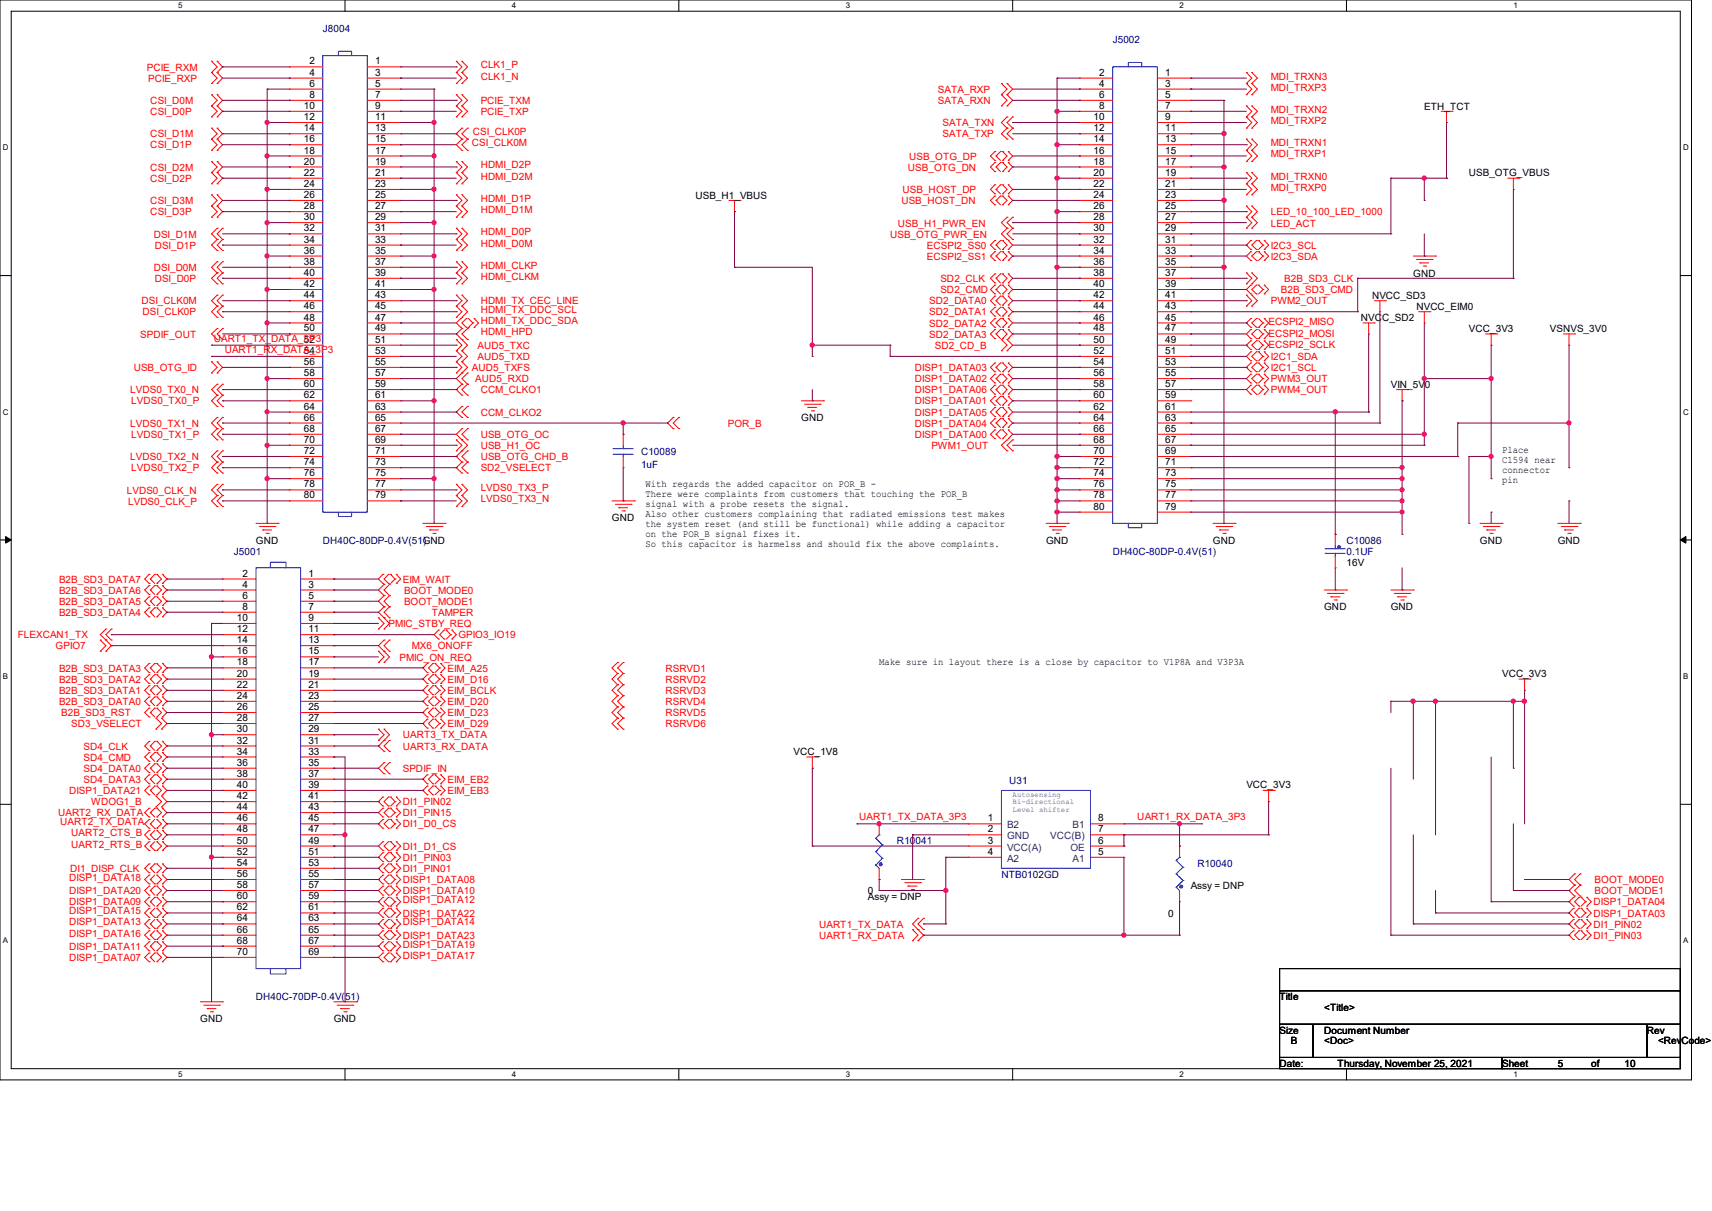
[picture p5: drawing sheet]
<svg xmlns="http://www.w3.org/2000/svg" width="297mm" height="210mm" viewBox="0 0 297 210" stroke-linecap="round" stroke-linejoin="round" font-family="sans-serif">
<defs><g id="words">
<g font-size="1.7" fill="#000080">
<text x="56" y="5.5">J8004</text>
<text x="193" y="7.4">J5002</text>
<text x="111.2" y="78.8">C10089</text>
<text x="111.2" y="81.2">1uF</text>
<text x="56" y="94.3">DH40C-80DP-0.4V(51)GND</text>
<text x="233.6" y="94.3">C10086</text>
<text x="40.6" y="96.2">J5001</text>
<text x="193" y="96.2">DH40C-80DP-0.4V(51)</text>
<text x="233.6" y="96.2">0.1UF</text>
<text x="175.1" y="136">U31</text>
<text x="155.6" y="146.4">R10041</text>
<text x="173.7" y="152.2">NTB0102GD</text>
<text x="207.7" y="150.3">R10040</text>
<text x="44.4" y="173.4">DH40C-70DP-0.4V(51)</text>
</g>
<g font-size="1.7">
<text x="53.7" y="11.2">2</text>
<text x="65.1" y="11.2">1</text>
<text x="53.7" y="13.1">4</text>
<text x="53.7" y="15">6</text>
<text x="53.7" y="17">8</text>
<text x="65.1" y="13.1">3</text>
<text x="65.1" y="15">5</text>
<text x="65.1" y="17">7</text>
<text x="190.7" y="13.1">2</text>
<text x="190.7" y="15">4</text>
<text x="190.7" y="17">6</text>
<text x="202.1" y="13.1">1</text>
<text x="202.1" y="15">3</text>
<text x="202.1" y="17">5</text>
<text x="52.7" y="18.9">10</text>
<text x="52.7" y="20.8">12</text>
<text x="52.7" y="22.8">14</text>
<text x="65.1" y="18.9">9</text>
<text x="65.1" y="20.8">11</text>
<text x="65.1" y="22.8">13</text>
<text x="189.7" y="20.8">10</text>
<text x="189.7" y="22.8">12</text>
<text x="190.7" y="18.9">8</text>
<text x="202.1" y="18.9">7</text>
<text x="202.1" y="20.8">9</text>
<text x="202.1" y="22.8">11</text>
<text x="247.1" y="19">ETH_TCT</text>
<text x="52.7" y="24.7">16</text>
<text x="52.7" y="26.6">18</text>
<text x="52.7" y="28.5">20</text>
<text x="65.1" y="24.7">15</text>
<text x="65.1" y="26.6">17</text>
<text x="65.1" y="28.5">19</text>
<text x="189.7" y="24.7">14</text>
<text x="189.7" y="26.6">16</text>
<text x="189.7" y="28.5">18</text>
<text x="202.1" y="24.7">13</text>
<text x="202.1" y="26.6">15</text>
<text x="202.1" y="28.5">17</text>
<text x="52.7" y="30.5">22</text>
<text x="52.7" y="32.4">24</text>
<text x="52.7" y="34.3">26</text>
<text x="65.1" y="30.5">21</text>
<text x="65.1" y="32.4">23</text>
<text x="65.1" y="34.3">25</text>
<text x="120.6" y="34.5">USB_H1_VBUS</text>
<text x="189.7" y="30.5">20</text>
<text x="189.7" y="32.4">22</text>
<text x="189.7" y="34.3">24</text>
<text x="202.1" y="30.5">19</text>
<text x="202.1" y="32.4">21</text>
<text x="202.1" y="34.3">23</text>
<text x="254.8" y="30.6">USB_OTG_VBUS</text>
<text x="52.7" y="36.3">28</text>
<text x="52.7" y="38.2">30</text>
<text x="52.7" y="40.1">32</text>
<text x="65.1" y="36.3">27</text>
<text x="65.1" y="38.2">29</text>
<text x="65.1" y="40.1">31</text>
<text x="189.7" y="36.3">26</text>
<text x="189.7" y="38.2">28</text>
<text x="189.7" y="40.1">30</text>
<text x="202.1" y="36.3">25</text>
<text x="202.1" y="38.2">27</text>
<text x="202.1" y="40.1">29</text>
<text x="52.7" y="42.1">34</text>
<text x="52.7" y="44">36</text>
<text x="52.7" y="45.9">38</text>
<text x="52.7" y="47.8">40</text>
<text x="65.1" y="42.1">33</text>
<text x="65.1" y="44">35</text>
<text x="65.1" y="45.9">37</text>
<text x="65.1" y="47.8">39</text>
<text x="189.7" y="42.1">32</text>
<text x="189.7" y="44">34</text>
<text x="189.7" y="45.9">36</text>
<text x="189.7" y="47.8">38</text>
<text x="202.1" y="42.1">31</text>
<text x="202.1" y="44">33</text>
<text x="202.1" y="45.9">35</text>
<text x="202.1" y="47.8">37</text>
<text x="245.2" y="48">GND</text>
<text x="52.7" y="49.8">42</text>
<text x="52.7" y="51.7">44</text>
<text x="52.7" y="53.6">46</text>
<text x="65.1" y="49.8">41</text>
<text x="65.1" y="51.7">43</text>
<text x="65.1" y="53.6">45</text>
<text x="189.7" y="49.8">40</text>
<text x="189.7" y="51.7">42</text>
<text x="189.7" y="53.6">44</text>
<text x="202.1" y="49.8">39</text>
<text x="202.1" y="51.7">41</text>
<text x="202.1" y="53.6">43</text>
<text x="238" y="51.8">NVCC_SD3</text>
<text x="245.7" y="53.8">NVCC_EIM0</text>
<text x="52.7" y="55.6">48</text>
<text x="52.7" y="57.5">50</text>
<text x="52.7" y="59.4">52</text>
<text x="65.1" y="55.6">47</text>
<text x="65.1" y="57.5">49</text>
<text x="65.1" y="59.4">51</text>
<text x="189.7" y="55.6">46</text>
<text x="189.7" y="57.5">48</text>
<text x="189.7" y="59.4">50</text>
<text x="202.1" y="55.6">45</text>
<text x="202.1" y="57.5">47</text>
<text x="202.1" y="59.4">49</text>
<text x="236.1" y="55.7">NVCC_SD2</text>
<text x="254.8" y="57.6">VCC_3V3</text>
<text x="268.9" y="57.6">VSNVS_3V0</text>
<text x="52.7" y="61.4">54</text>
<text x="52.7" y="63.3">56</text>
<text x="52.7" y="65.2">58</text>
<text x="65.1" y="61.4">53</text>
<text x="65.1" y="63.3">55</text>
<text x="65.1" y="65.2">57</text>
<text x="189.7" y="61.4">52</text>
<text x="189.7" y="63.3">54</text>
<text x="189.7" y="65.2">56</text>
<text x="202.1" y="61.4">51</text>
<text x="202.1" y="63.3">53</text>
<text x="202.1" y="65.2">55</text>
<text x="52.7" y="67.1">60</text>
<text x="52.7" y="69.1">62</text>
<text x="52.7" y="71">64</text>
<text x="65.1" y="67.1">59</text>
<text x="65.1" y="69.1">61</text>
<text x="65.1" y="71">63</text>
<text x="189.7" y="67.1">58</text>
<text x="189.7" y="69.1">60</text>
<text x="189.7" y="71">62</text>
<text x="202.1" y="67.1">57</text>
<text x="202.1" y="69.1">59</text>
<text x="202.1" y="71">61</text>
<text x="241.3" y="67.3">VIN_5V0</text>
<text x="52.7" y="72.9">66</text>
<text x="52.7" y="74.9">68</text>
<text x="52.7" y="76.8">70</text>
<text x="65.1" y="72.9">65</text>
<text x="65.1" y="74.9">67</text>
<text x="65.1" y="76.8">69</text>
<text x="139" y="73.1">GND</text>
<text x="189.7" y="72.9">64</text>
<text x="189.7" y="74.9">66</text>
<text x="189.7" y="76.8">68</text>
<text x="202.1" y="72.9">63</text>
<text x="202.1" y="74.9">65</text>
<text x="202.1" y="76.8">67</text>
<text x="52.7" y="78.7">72</text>
<text x="52.7" y="80.7">74</text>
<text x="52.7" y="82.6">76</text>
<text x="65.1" y="78.7">71</text>
<text x="65.1" y="80.7">73</text>
<text x="65.1" y="82.6">75</text>
<text x="189.7" y="78.7">70</text>
<text x="189.7" y="80.7">72</text>
<text x="189.7" y="82.6">74</text>
<text x="202.1" y="78.7">69</text>
<text x="202.1" y="80.7">71</text>
<text x="202.1" y="82.6">73</text>
<text x="260.6" y="78.6">Place</text>
<text x="260.6" y="80.3">C1594 near</text>
<text x="260.6" y="82.1">connector</text>
<text x="260.6" y="83.8">pin</text>
<text x="52.7" y="84.5">78</text>
<text x="52.7" y="86.4">80</text>
<text x="65.1" y="84.5">77</text>
<text x="65.1" y="86.4">79</text>
<text x="112" y="84.4">With regards the added capacitor on POR_B -</text>
<text x="112" y="86.1">There were complaints from customers that touching the POR_B</text>
<text x="112" y="87.9">signal with a probe resets the signal.</text>
<text x="112" y="89.6">Also other customers complaining that radiated emissions test makes</text>
<text x="189.7" y="84.5">76</text>
<text x="189.7" y="86.4">78</text>
<text x="189.7" y="88.4">80</text>
<text x="202.1" y="84.5">75</text>
<text x="202.1" y="86.4">77</text>
<text x="202.1" y="88.4">79</text>
<text x="44.4" y="94.3">GND</text>
<text x="106.2" y="90.4">GND</text>
<text x="112" y="91.4">the system reset (and still be functional) while adding a capacitor</text>
<text x="112" y="93.1">on the POR_B signal fixes it.</text>
<text x="112" y="94.8">So this capacitor is harmelss and should fix the above complaints.</text>
<text x="181.5" y="94.3">GND</text>
<text x="210.4" y="94.3">GND</text>
<text x="256.7" y="94.3">GND</text>
<text x="270.2" y="94.3">GND</text>
<text x="42.1" y="100">2</text>
<text x="42.1" y="101.9">4</text>
<text x="53.5" y="100">1</text>
<text x="53.5" y="101.9">3</text>
<text x="233.6" y="98.1">16V</text>
<text x="41.1" y="107.7">10</text>
<text x="42.1" y="103.8">6</text>
<text x="42.1" y="105.7">8</text>
<text x="53.5" y="103.8">5</text>
<text x="53.5" y="105.7">7</text>
<text x="53.5" y="107.7">9</text>
<text x="229.7" y="105.9">GND</text>
<text x="241.3" y="105.9">GND</text>
<text x="41.1" y="109.6">12</text>
<text x="41.1" y="111.5">14</text>
<text x="41.1" y="113.5">16</text>
<text x="53.5" y="109.6">11</text>
<text x="53.5" y="111.5">13</text>
<text x="53.5" y="113.5">15</text>
<text x="41.1" y="115.4">18</text>
<text x="41.1" y="117.3">20</text>
<text x="41.1" y="119.3">22</text>
<text x="53.5" y="115.4">17</text>
<text x="53.5" y="117.3">19</text>
<text x="53.5" y="119.3">21</text>
<text x="152.5" y="115.3">Make sure in layout there is a close by capacitor to V1P8A and V3P3A</text>
<text x="260.6" y="117.4">VCC_3V3</text>
<text x="41.1" y="121.2">24</text>
<text x="41.1" y="123.1">26</text>
<text x="41.1" y="125">28</text>
<text x="53.5" y="121.2">23</text>
<text x="53.5" y="123.1">25</text>
<text x="53.5" y="125">27</text>
<text x="41.1" y="127">30</text>
<text x="41.1" y="128.9">32</text>
<text x="41.1" y="130.8">34</text>
<text x="53.5" y="127">29</text>
<text x="53.5" y="128.9">31</text>
<text x="53.5" y="130.8">33</text>
<text x="137.7" y="131">VCC_1V8</text>
<text x="41.1" y="132.8">36</text>
<text x="41.1" y="134.7">38</text>
<text x="41.1" y="136.6">40</text>
<text x="53.5" y="132.8">35</text>
<text x="53.5" y="134.7">37</text>
<text x="53.5" y="136.6">39</text>
<text x="216.2" y="136.7">VCC_3V3</text>
<text x="41.1" y="138.6">42</text>
<text x="41.1" y="140.5">44</text>
<text x="41.1" y="142.4">46</text>
<text x="53.5" y="138.6">41</text>
<text x="53.5" y="140.5">43</text>
<text x="53.5" y="142.4">45</text>
<text x="171.4" y="142.4">1</text>
<text x="190.5" y="142.4">8</text>
<text x="41.1" y="144.4">48</text>
<text x="41.1" y="146.3">50</text>
<text x="41.1" y="148.2">52</text>
<text x="53.5" y="144.4">47</text>
<text x="53.5" y="146.3">49</text>
<text x="53.5" y="148.2">51</text>
<text x="171.4" y="144.4">2</text>
<text x="171.4" y="146.3">3</text>
<text x="171.4" y="148.2">4</text>
<text x="190.5" y="148.2">5</text>
<text x="190.5" y="146.3">6</text>
<text x="190.5" y="144.4">7</text>
<text x="41.1" y="150.2">54</text>
<text x="41.1" y="152.1">56</text>
<text x="41.1" y="154">58</text>
<text x="41.1" y="156">60</text>
<text x="53.5" y="150.2">53</text>
<text x="53.5" y="152.1">55</text>
<text x="53.5" y="154">57</text>
<text x="53.5" y="156">59</text>
<text x="150.6" y="155.1">0</text>
<text x="206.6" y="154.1">Assy = DNP</text>
<text x="41.1" y="157.9">62</text>
<text x="41.1" y="159.8">64</text>
<text x="41.1" y="161.8">66</text>
<text x="53.5" y="157.9">61</text>
<text x="53.5" y="159.8">63</text>
<text x="53.5" y="161.8">65</text>
<text x="150.6" y="156">Assy = DNP</text>
<text x="202.7" y="159">0</text>
<text x="41.1" y="163.7">68</text>
<text x="41.1" y="165.6">70</text>
<text x="53.5" y="163.7">67</text>
<text x="53.5" y="165.6">69</text>
<text x="222" y="173.4">Title</text>
<text x="34.8" y="177.3">GND</text>
<text x="57.9" y="177.3">GND</text>
<text x="222" y="179.2">Size</text>
<text x="229.7" y="175.3">&lt;Title&gt;</text>
<text x="229.7" y="179.2">Document Number</text>
<text x="285.7" y="179.2">Rev</text>
<text x="222" y="185">Date:</text>
<text x="223.9" y="181.1">B</text>
<text x="229.7" y="181.1">&lt;Doc&gt;</text>
<text x="232.1" y="185">Thursday, November 25, 2021</text>
<text x="260.6" y="185">Sheet</text>
<text x="270.2" y="185">5</text>
<text x="276" y="185">of</text>
<text x="281.8" y="185">10</text>
<text x="287.7" y="181.1">&lt;RevCode&gt;</text>
</g>
<g font-size="1.7" fill="#f00">
<text x="83.4" y="11.9">CLK1_P</text>
<text x="25.5" y="12.2">PCIE_RXM</text>
<text x="25.7" y="14.2">PCIE_RXP</text>
<text x="83.4" y="13.8">CLK1_N</text>
<text x="162.7" y="16.1">SATA_RXP</text>
<text x="220.5" y="15.7">MDI_TRXP3</text>
<text x="220.5" y="13.8">MDI_TRXN3</text>
<text x="26.1" y="18">CSI_D0M</text>
<text x="26.1" y="20">CSI_D0P</text>
<text x="26.1" y="23.8">CSI_D1M</text>
<text x="82" y="23.5">CSI_CLK0P</text>
<text x="83.4" y="18">PCIE_TXM</text>
<text x="83.4" y="20">PCIE_TXP</text>
<text x="162.7" y="18">SATA_RXN</text>
<text x="163.5" y="21.9">SATA_TXN</text>
<text x="163.5" y="23.8">SATA_TXP</text>
<text x="220.5" y="21.5">MDI_TRXP2</text>
<text x="220.5" y="19.6">MDI_TRXN2</text>
<text x="26.1" y="29.6">CSI_D2M</text>
<text x="26.1" y="25.7">CSI_D1P</text>
<text x="81.9" y="25.4">CSI_CLK0M</text>
<text x="83.4" y="29.2">HDMI_D2P</text>
<text x="157.5" y="29.6">USB_OTG_DN</text>
<text x="157.7" y="27.7">USB_OTG_DP</text>
<text x="220.5" y="27.3">MDI_TRXP1</text>
<text x="220.5" y="25.4">MDI_TRXN1</text>
<text x="26.1" y="31.5">CSI_D2P</text>
<text x="26.1" y="35.4">CSI_D3M</text>
<text x="83.4" y="35">HDMI_D1P</text>
<text x="83.4" y="31.2">HDMI_D2M</text>
<text x="156.4" y="35.4">USB_HOST_DN</text>
<text x="156.6" y="33.5">USB_HOST_DP</text>
<text x="220.5" y="33.1">MDI_TRXP0</text>
<text x="220.5" y="31.2">MDI_TRXN0</text>
<text x="26.1" y="37.3">CSI_D3P</text>
<text x="26.7" y="41.2">DSI_D1M</text>
<text x="83.4" y="40.8">HDMI_D0P</text>
<text x="83.4" y="37">HDMI_D1M</text>
<text x="154.4" y="41.2">USB_OTG_PWR_EN</text>
<text x="155.8" y="39.3">USB_H1_PWR_EN</text>
<text x="220.5" y="39.3">LED_ACT</text>
<text x="220.5" y="37.3">LED_10_100_LED_1000</text>
<text x="26.7" y="47">DSI_D0M</text>
<text x="26.8" y="43.1">DSI_D1P</text>
<text x="83.4" y="46.6">HDMI_CLKP</text>
<text x="83.4" y="42.8">HDMI_D0M</text>
<text x="160.8" y="45">ECSPI2_SS1</text>
<text x="160.8" y="43.1">ECSPI2_SS0</text>
<text x="220.5" y="43.1">I2C3_SCL</text>
<text x="220.5" y="45">I2C3_SDA</text>
<text x="24.6" y="52.8">DSI_CLK0M</text>
<text x="26.8" y="48.9">DSI_D0P</text>
<text x="83.4" y="48.5">HDMI_CLKM</text>
<text x="83.4" y="52.8">HDMI_TX_CEC_LINE</text>
<text x="161.2" y="52.8">SD2_DATA0</text>
<text x="163.1" y="48.9">SD2_CLK</text>
<text x="163.1" y="50.8">SD2_CMD</text>
<text x="220.5" y="52.8">PWM2_OUT</text>
<text x="222.2" y="50.8">B2B_SD3_CMD</text>
<text x="222.8" y="48.9">B2B_SD3_CLK</text>
<text x="24.3" y="58.6">SPDIF_OUT</text>
<text x="24.7" y="54.7">DSI_CLK0P</text>
<text x="37.1" y="59.3">UART1_TX_DATA_3P3</text>
<text x="83.4" y="58.2">HDMI_HPD</text>
<text x="83.4" y="54.3">HDMI_TX_DDC_SCL</text>
<text x="83.4" y="56.3">HDMI_TX_DDC_SDA</text>
<text x="161.2" y="54.7">SD2_DATA1</text>
<text x="161.2" y="56.6">SD2_DATA2</text>
<text x="161.2" y="58.6">SD2_DATA3</text>
<text x="220.1" y="58.4">ECSPI2_MOSI</text>
<text x="220.1" y="56.4">ECSPI2_MISO</text>
<text x="23.2" y="64.3">USB_OTG_ID</text>
<text x="39" y="61.2">UART1_RX_DATA_3P3</text>
<text x="81.9" y="64.3">AUD5_TXFS</text>
<text x="82.8" y="62.4">AUD5_TXD</text>
<text x="82.8" y="60.5">AUD5_TXC</text>
<text x="158.7" y="64.3">DISP1_DATA03</text>
<text x="162.2" y="60.5">SD2_CD_B</text>
<text x="220.1" y="60.3">ECSPI2_SCLK</text>
<text x="220.5" y="62.4">I2C1_SDA</text>
<text x="220.5" y="64.3">I2C1_SCL</text>
<text x="22.6" y="68.2">LVDS0_TX0_N</text>
<text x="22.8" y="70.1">LVDS0_TX0_P</text>
<text x="82.5" y="66.3">AUD5_RXD</text>
<text x="83.4" y="68.2">CCM_CLKO1</text>
<text x="158.7" y="68.2">DISP1_DATA06</text>
<text x="158.7" y="66.3">DISP1_DATA02</text>
<text x="158.7" y="70.1">DISP1_DATA01</text>
<text x="220.5" y="66.3">PWM3_OUT</text>
<text x="220.5" y="68.2">PWM4_OUT</text>
<text x="22.6" y="74">LVDS0_TX1_N</text>
<text x="22.8" y="75.9">LVDS0_TX1_P</text>
<text x="83.4" y="75.9">USB_OTG_OC</text>
<text x="83.4" y="77.9">USB_H1_OC</text>
<text x="83.4" y="72.1">CCM_CLKO2</text>
<text x="126.3" y="74">POR_B</text>
<text x="158.7" y="72.1">DISP1_DATA05</text>
<text x="158.7" y="74">DISP1_DATA04</text>
<text x="158.7" y="75.9">DISP1_DATA00</text>
<text x="161.6" y="77.9">PWM1_OUT</text>
<text x="22.6" y="79.8">LVDS0_TX2_N</text>
<text x="22.8" y="81.7">LVDS0_TX2_P</text>
<text x="83.4" y="79.8">USB_OTG_CHD_B</text>
<text x="83.4" y="81.7">SD2_VSELECT</text>
<text x="22" y="85.6">LVDS0_CLK_N</text>
<text x="22.2" y="87.5">LVDS0_CLK_P</text>
<text x="83.4" y="87.1">LVDS0_TX3_N</text>
<text x="83.4" y="85.2">LVDS0_TX3_P</text>
<text x="10.2" y="101">B2B_SD3_DATA7</text>
<text x="69.9" y="101">EIM_WAIT</text>
<text x="10.2" y="106.8">B2B_SD3_DATA4</text>
<text x="10.2" y="104.9">B2B_SD3_DATA5</text>
<text x="10.2" y="103">B2B_SD3_DATA6</text>
<text x="70.1" y="103">BOOT_MODE0</text>
<text x="70.1" y="104.9">BOOT_MODE1</text>
<text x="74.9" y="106.8">TAMPER</text>
<text x="3.1" y="110.7">FLEXCAN1_TX</text>
<text x="9.7" y="112.6">GPIO7</text>
<text x="67.4" y="108.8">PMIC_STBY_REQ</text>
<text x="71.5" y="112.6">MX6_ONOFF</text>
<text x="79.5" y="110.7">GPIO3_IO19</text>
<text x="10.2" y="118.4">B2B_SD3_DATA2</text>
<text x="10.2" y="116.5">B2B_SD3_DATA3</text>
<text x="69.3" y="114.6">PMIC_ON_REQ</text>
<text x="77.6" y="116.5">EIM_A25</text>
<text x="77.6" y="118.4">EIM_D16</text>
<text x="115.4" y="116.5">RSRVD1</text>
<text x="115.4" y="118.4">RSRVD2</text>
<text x="10.2" y="122.3">B2B_SD3_DATA0</text>
<text x="10.2" y="120.4">B2B_SD3_DATA1</text>
<text x="10.6" y="124.2">B2B_SD3_RST</text>
<text x="77.6" y="120.4">EIM_BCLK</text>
<text x="77.6" y="122.3">EIM_D20</text>
<text x="77.6" y="124.2">EIM_D23</text>
<text x="115.4" y="124.2">RSRVD5</text>
<text x="115.4" y="122.3">RSRVD4</text>
<text x="115.4" y="120.4">RSRVD3</text>
<text x="12.4" y="126.2">SD3_VSELECT</text>
<text x="14.5" y="130">SD4_CLK</text>
<text x="14.5" y="131.9">SD4_CMD</text>
<text x="69.9" y="128.1">UART3_TX_DATA</text>
<text x="69.9" y="130">UART3_RX_DATA</text>
<text x="77.6" y="126.2">EIM_D29</text>
<text x="115.4" y="126.2">RSRVD6</text>
<text x="12" y="137.7">DISP1_DATA21</text>
<text x="14.5" y="133.9">SD4_DATA0</text>
<text x="14.5" y="135.8">SD4_DATA3</text>
<text x="69.9" y="133.9">SPDIF_IN</text>
<text x="77.6" y="135.8">EIM_EB2</text>
<text x="77.6" y="137.7">EIM_EB3</text>
<text x="10.1" y="141.6">UART2_RX_DATA</text>
<text x="10.5" y="143.1">UART2_TX_DATA</text>
<text x="15.8" y="139.7">WDOG1_B</text>
<text x="69.9" y="141.6">DI1_PIN15</text>
<text x="69.9" y="139.7">DI1_PIN02</text>
<text x="69.9" y="143.5">DI1_D0_CS</text>
<text x="149.1" y="142.3">UART1_TX_DATA_3P3</text>
<text x="197.3" y="142.3">UART1_RX_DATA_3P3</text>
<text x="12.4" y="147">UART2_RTS_B</text>
<text x="12.4" y="145">UART2_CTS_B</text>
<text x="69.9" y="147.4">DI1_D1_CS</text>
<text x="69.9" y="149.3">DI1_PIN03</text>
<text x="12" y="152.8">DISP1_DATA18</text>
<text x="12" y="155.1">DISP1_DATA20</text>
<text x="12.2" y="151.2">DI1_DISP_CLK</text>
<text x="69.9" y="153.2">DISP1_DATA08</text>
<text x="69.9" y="155.1">DISP1_DATA10</text>
<text x="69.9" y="151.2">DI1_PIN01</text>
<text x="276.6" y="153.2">BOOT_MODE0</text>
<text x="276.6" y="155.1">BOOT_MODE1</text>
<text x="12" y="160.5">DISP1_DATA13</text>
<text x="12" y="158.6">DISP1_DATA15</text>
<text x="12" y="157">DISP1_DATA09</text>
<text x="69.9" y="156.6">DISP1_DATA12</text>
<text x="69.9" y="160.5">DISP1_DATA14</text>
<text x="69.9" y="159">DISP1_DATA22</text>
<text x="142.1" y="160.9">UART1_TX_DATA</text>
<text x="276.4" y="157">DISP1_DATA04</text>
<text x="276.4" y="159">DISP1_DATA03</text>
<text x="276.4" y="160.9">DI1_PIN02</text>
<text x="12" y="162.4">DISP1_DATA16</text>
<text x="12" y="164.8">DISP1_DATA11</text>
<text x="12" y="166.7">DISP1_DATA07</text>
<text x="69.9" y="166.3">DISP1_DATA17</text>
<text x="69.9" y="164.3">DISP1_DATA19</text>
<text x="69.9" y="162.8">DISP1_DATA23</text>
<text x="142.1" y="162.8">UART1_RX_DATA</text>
<text x="276.4" y="162.8">DI1_PIN03</text>
</g>
<g font-size="1.7" fill="#004080">
<text x="174.7" y="143.7">B2</text>
<text x="186.1" y="143.7">B1</text>
<text x="174.7" y="145.6">GND</text>
<text x="174.7" y="147.5">VCC(A)</text>
<text x="174.7" y="149.5">A2</text>
<text x="182.2" y="145.6">VCC(B)</text>
<text x="185.7" y="147.5">OE</text>
<text x="186.1" y="149.5">A1</text>
</g>
<g font-size="1.4">
<text x="30.9" y="1.4">5</text>
<text x="88.8" y="1.4">4</text>
<text x="146.7" y="1.4">3</text>
<text x="204.6" y="1.4">2</text>
<text x="262.6" y="1.4">1</text>
<text x=".5" y="26.1">D</text>
<text x="292" y="26.1">D</text>
<text x=".5" y="71.9">C</text>
<text x="292" y="71.9">C</text>
<text x=".5" y="117.8">B</text>
<text x="292" y="117.8">B</text>
<text x=".5" y="163.6">A</text>
<text x="292" y="163.6">A</text>
<text x="30.9" y="186.8">5</text>
<text x="88.8" y="186.8">4</text>
<text x="146.7" y="186.8">3</text>
<text x="204.6" y="186.8">2</text>
<text x="262.6" y="186.8">1</text>
</g>
<g font-size="1.3" fill="#00f">
<text x="175.7" y="138.1">Autosensing</text>
<text x="175.7" y="139.4">Bi-directional</text>
<text x="175.7" y="140.8">Level shifter</text>
</g>
</g></defs>
<path d="M0 0h293.5v187.3h-293.5zM1.9 1.9h289.6v183.4h-289.6z" fill="none" stroke="#000" stroke-width=".17"/>
<g fill="#fff">
<path d="M30.9 .2h.8v1.5h-.8z"/>
<path d="M30.9 185.5h.8v1.6h-.8z"/>
</g>
<path d="M59.9 0v1.9M59.9 185.3v2" fill="none" stroke="#000" stroke-width=".17"/>
<g fill="#fff">
<path d="M88.8 .2h.8v1.5h-.8z"/>
<path d="M88.8 185.5h.8v1.6h-.8z"/>
</g>
<path d="M117.8 0v1.9M117.8 185.3v2" fill="none" stroke="#000" stroke-width=".17"/>
<g fill="#fff">
<path d="M146.7 .2h.8v1.5h-.8z"/>
<path d="M146.7 185.5h.8v1.6h-.8z"/>
</g>
<path d="M175.7 0v1.9M175.7 185.3v2" fill="none" stroke="#000" stroke-width=".17"/>
<g fill="#fff">
<path d="M204.6 .2h.8v1.5h-.8z"/>
<path d="M204.6 185.5h.8v1.6h-.8z"/>
</g>
<path d="M233.6 0v1.9M233.6 185.3v2" fill="none" stroke="#000" stroke-width=".17"/>
<g fill="#fff">
<path d="M262.6 .2h.7v1.5h-.7z"/>
<path d="M262.6 185.5h.7v1.6h-.7z"/>
<path d="M.5 24.8h1v1.6h-1z"/>
<path d="M292 24.8h1v1.6h-1z"/>
<path d="M.5 70.7h1v1.5h-1z"/>
<path d="M292 70.7h1v1.5h-1z"/>
</g>
<path d="M0 47.8h1.9M291.5 47.8h2" fill="none" stroke="#000" stroke-width=".17"/>
<g fill="#fff">
<path d="M.5 116.5h.9v1.6h-.9z"/>
<path d="M292 116.5h.9v1.6h-.9z"/>
</g>
<path d="M0 93.6h1.9M291.5 93.6h2" fill="none" stroke="#000" stroke-width=".17"/>
<path d="M1 93l.9 .6-.9 .6zM291.5 93.6l1-.6v1.2z" fill="#000" stroke="#000" stroke-width=".17"/>
<g fill="#fff">
<path d="M.5 162.4h.9v1.5h-.9z"/>
<path d="M292 162.4h.9v1.5h-.9z"/>
</g>
<path d="M0 139.5h1.9M291.5 139.5h2M222 168h69.5v3.8h-69.5zM222 171.8h69.5v5.8h-69.5zM222 177.6h5.8v5.8h-5.8zM227.8 177.6h57.9v5.8h-57.9zM285.7 177.6h5.8v5.8h-5.8zM222 183.4h38.6v1.9h-38.6zM260.6 183.4h30.9v1.9h-30.9z" fill="none" stroke="#000" stroke-width=".17"/>
<g fill="none" stroke="#f00" stroke-width=".17">
<path d="M36.7 12.6h.1M36.7 10.6h.1M36.7 14.5h.1M36.7 18.4h.1M36.7 16.4h.1M36.7 10.6l1 1-1 1M36.7 12.6l1 .9-1 1M36.7 16.4l1 1-1 1M36.7 18.4l1 .9-1 1M37.7 10.6h.1M37.7 12.6h.1M37.7 14.5h.1"/>
<path d="M37.7 16.4h.1M37.7 18.4h.1M37.7 10.6l.9 1-.9 1M37.7 12.6l.9 .9-.9 1M37.7 16.4l.9 1-.9 1M37.7 18.4l.9 .9-.9 1M50.2 11.6h.1M50.2 13.5h.1M50.2 15.5h.1M50.2 17.4h.1M50.2 19.3h.1M50.2 19.3h5.8"/>
<path d="M50.2 13.5h5.8M50.2 15.5h5.8M50.2 17.4h5.8M50.2 11.6h5.8M63.7 19.3h5.8M63.7 13.5h5.8M63.7 15.5h5.8M63.7 17.4h5.8M63.7 11.6h5.8M69.5 11.6h.1M69.5 13.5h.1M69.5 15.5h.1"/>
<path d="M69.5 17.4h.1M69.5 19.3h.1M79.2 16.4h.1M79.2 18.4h.1M79.2 14.5h.1M79.2 12.6h.1M79.2 10.6h.1M79.2 16.4l.9 1-.9 1M79.2 18.4l.9 .9-.9 1M79.2 12.6l.9 .9-.9 1M79.2 10.6l.9 1-.9 1M80.1 16.4h.1"/>
<path d="M80.1 18.4h.1M80.1 14.5h.1M80.1 12.6h.1M80.1 10.6h.1M80.1 16.4l1 1-1 1M80.1 18.4l1 .9-1 1M80.1 12.6l1 .9-1 1M80.1 10.6l1 1-1 1M173.7 18.4h.1M173.7 16.4h.1M173.7 14.5h.1M173.7 16.4l1 1-1 1"/>
<path d="M173.7 14.5l1 1-1 .9M174.7 16.4h.1M174.7 18.4h.1M174.7 14.5h.1M174.7 16.4l1 1-1 1M174.7 14.5l1 1-1 .9M187.3 13.5h.1M187.3 15.5h.1M187.3 17.4h.1M187.3 19.3h.1M187.3 19.3h5.7M187.3 13.5h5.7"/>
<path d="M187.3 15.5h5.7M187.3 17.4h5.7M200.8 19.3h5.8M200.8 13.5h5.8M200.8 15.5h5.8M200.8 17.4h5.8M206.6 13.5h.1M206.6 15.5h.1M206.6 17.4h.1M206.6 19.3h.1M216.2 18.4h.1M216.2 16.4h.1"/>
<path d="M216.2 14.5h.1M216.2 12.6h.1M216.2 12.6l1 .9-1 1M216.2 18.4l1 .9-1 1M216.2 14.5l1 1-1 .9M217.2 18.4h.1M217.2 16.4h.1M217.2 14.5h.1M217.2 12.6h.1M217.2 18.4l.9 .9-.9 1M217.2 14.5l.9 1-.9 .9M217.2 12.6l.9 .9-.9 1"/>
<path d="M250 19.3h1.9M251 19.3v2M251.9 19.3h.1M36.7 29.9h.1M36.7 28h.1M36.7 31.9h.1M36.7 35.7h.1M36.7 33.8h.1M36.7 37.7h.1M36.7 20.3h.1M36.7 24.1h.1M36.7 22.2h.1"/>
<path d="M36.7 26.1h.1M36.7 28l1 1-1 .9M36.7 29.9l1 1-1 1M36.7 33.8l1 1-1 .9M36.7 35.7l1 1-1 1M36.7 22.2l1 1-1 .9M36.7 24.1l1 1-1 1M37.7 39.6h.1M37.7 28h.1M37.7 29.9h.1M37.7 31.9h.1M37.7 33.8h.1"/>
<path d="M37.7 35.7h.1M37.7 37.7h.1M37.7 20.3h.1M37.7 22.2h.1M37.7 24.1h.1M37.7 26.1h.1M37.7 39.6l-1 1 1 .9M37.7 28l.9 1-.9 .9M37.7 29.9l.9 1-.9 1M37.7 33.8l.9 1-.9 .9M37.7 35.7l.9 1-.9 1M37.7 22.2l.9 1-.9 .9"/>
<path d="M37.7 24.1l.9 1-.9 1M38.6 39.6h.1M38.6 39.6l-.9 1 .9 .9M50.2 21.3h.1M50.2 23.2h.1M50.2 25.1h.1M50.2 27.1h.1M50.2 29h.1M50.2 30.9h.1M50.2 32.9h.1M50.2 34.8h.1M50.2 36.7h.1"/>
<path d="M50.2 38.6h.1M50.2 34.8h5.8M50.2 30.9h5.8M50.2 21.3h5.8M50.2 23.2h5.8M50.2 25.1h5.8M50.2 27.1h5.8M50.2 29h5.8M50.2 32.9h5.8M50.2 36.7h5.8M50.2 38.6h5.8M63.7 34.8h5.8"/>
<path d="M63.7 30.9h5.8M63.7 21.3h5.8M63.7 23.2h5.8M63.7 25.1h5.8M63.7 27.1h5.8M63.7 29h5.8M63.7 32.9h5.8M63.7 36.7h5.8M63.7 38.6h5.8M69.5 21.3h.1M69.5 23.2h.1M69.5 25.1h.1"/>
<path d="M69.5 27.1h.1M69.5 29h.1M69.5 30.9h.1M69.5 32.9h.1M69.5 34.8h.1M69.5 36.7h.1M69.5 38.6h.1M79.2 20.3h.1M79.2 39.6h.1M79.2 37.7h.1M79.2 35.7h.1M79.2 33.8h.1"/>
<path d="M79.2 31.9h.1M79.2 29.9h.1M79.2 28h.1M79.2 39.6l.9 1-.9 .9M79.2 35.7l.9 1-.9 1M79.2 33.8l.9 1-.9 .9M79.2 29.9l.9 1-.9 1M79.2 28l.9 1-.9 .9M80.1 20.3h.1M80.1 26.1h.1M80.1 24.1h.1M80.1 22.2h.1"/>
<path d="M80.1 39.6h.1M80.1 37.7h.1M80.1 35.7h.1M80.1 33.8h.1M80.1 31.9h.1M80.1 29.9h.1M80.1 28h.1M80.1 29.9l1 1-1 1M80.1 33.8l1 1-1 .9M80.1 35.7l1 1-1 1M80.1 24.1l-.9 1 .9 1M80.1 22.2l-.9 1 .9 .9"/>
<path d="M80.1 39.6l1 1-1 .9M80.1 28l1 1-1 .9M81.1 24.1h.1M81.1 26.1h.1M81.1 22.2h.1M81.1 24.1l-1 1 1 1M81.1 22.2l-1 1 1 .9M126.4 34.8h2M127.4 36.7h.1M127.4 34.8v1.9M128.4 34.8h.1M172.6 29.8h.1"/>
<path d="M172.6 28.2h.1M172.6 27.8h.1M172.6 26.3h.1M172.6 35.5h.1M172.6 34h.1M172.6 33.6h.1M172.6 32h.1M172.6 34l-.8 .8 .8 .7M172.6 28.2l-.8 .8 .8 .8M172.6 26.3l-.8 .8 .8 .7M172.6 32l-.8 .9 .8 .7M172.8 29h.1"/>
<path d="M172.8 27.1h.1M172.8 34.8h.1M172.8 32.9h.1M172.8 27.1l.8 .7M172.8 29l.8 .8M172.8 32.9l.8 .7M172.8 34.8l.8 .7M173.6 28.2h.1M173.6 26.3h.1M173.6 34h.1M173.6 32h.1M173.6 34l-.8 .8"/>
<path d="M173.6 28.2l-.8 .8M173.6 26.3l-.8 .8M173.6 32l-.8 .9M173.9 28.2h.1M173.9 29.8h.1M173.9 26.3h.1M173.9 27.8h.1M173.9 34h.1M173.9 35.5h.1M173.9 32h.1M173.9 33.6h.1M173.9 32l.8 .9-.8 .7"/>
<path d="M173.9 34l.8 .8-.8 .7M173.9 28.2l.8 .8-.8 .8M173.9 26.3l.8 .8-.8 .7M174.7 20.3h.1M174.7 22.2h.1M174.7 24.1h.1M174.7 39.6h.1M174.7 37.7h.1M174.7 20.3l-1 1 1 .9M174.7 22.2l-1 1 1 .9M174.7 39.6l-1 1 1 .9M174.7 37.7l-1 .9 1 1"/>
<path d="M174.9 28.2h.1M174.9 29.8h.1M174.9 26.3h.1M174.9 27.8h.1M174.9 34h.1M174.9 35.5h.1M174.9 32h.1M174.9 33.6h.1M174.9 34l.8 .8-.8 .7M174.9 32l.8 .9-.8 .7M174.9 28.2l.8 .8-.8 .8M174.9 26.3l.8 .8-.8 .7"/>
<path d="M175.7 22.2h.1M175.7 20.3h.1M175.7 24.1h.1M175.7 39.6h.1M175.7 37.7h.1M175.7 20.3l-1 1 1 .9M175.7 22.2l-1 1 1 .9M175.7 39.6l-1 1 1 .9M175.7 37.7l-1 .9 1 1M187.3 21.3h.1M187.3 23.2h.1M187.3 25.1h.1"/>
<path d="M187.3 27.1h.1M187.3 29h.1M187.3 30.9h.1M187.3 32.9h.1M187.3 34.8h.1M187.3 36.7h.1M187.3 38.6h.1M187.3 34.8h5.7M187.3 30.9h5.7M187.3 21.3h5.7M187.3 23.2h5.7M187.3 25.1h5.7"/>
<path d="M187.3 27.1h5.7M187.3 29h5.7M187.3 32.9h5.7M187.3 36.7h5.7M187.3 38.6h5.7M200.8 34.8h5.8M200.8 30.9h5.8M200.8 21.3h5.8M200.8 23.2h5.8M200.8 25.1h5.8M200.8 27.1h5.8M200.8 29h5.8"/>
<path d="M200.8 32.9h5.8M200.8 36.7h5.8M200.8 38.6h5.8M206.6 21.3h.1M206.6 23.2h.1M206.6 25.1h.1M206.6 27.1h.1M206.6 29h.1M206.6 30.9h.1M206.6 32.9h.1M206.6 34.8h.1M206.6 36.7h.1"/>
<path d="M206.6 38.6h.1M216.2 37.7h.1M216.2 39.6h.1M216.2 33.8h.1M216.2 31.9h.1M216.2 29.9h.1M216.2 28h.1M216.2 26.1h.1M216.2 24.1h.1M216.2 35.7h.1M216.2 22.2h.1M216.2 20.3h.1"/>
<path d="M216.2 37.7l1 .9-1 1M216.2 31.9l1 1-1 .9M216.2 29.9l1 1-1 1M216.2 26.1l1 1-1 .9M216.2 24.1l1 1-1 1M216.2 35.7l1 1-1 1M216.2 20.3l1 1-1 .9M217.2 37.7h.1M217.2 39.6h.1M217.2 33.8h.1M217.2 31.9h.1M217.2 29.9h.1"/>
<path d="M217.2 28h.1M217.2 26.1h.1M217.2 24.1h.1M217.2 35.7h.1M217.2 22.2h.1M217.2 20.3h.1M217.2 37.7l.9 .9-.9 1M217.2 31.9l.9 1-.9 .9M217.2 29.9l.9 1-.9 1M217.2 26.1l.9 1-.9 .9M217.2 24.1l.9 1-.9 1M217.2 35.7l.9 1-.9 1"/>
<path d="M217.2 20.3l.9 1-.9 .9M251 21.3h.1M261.6 30.9h1.9M262.6 32.9h.1M262.6 30.9v2M263.5 30.9h.1M37.7 51.2h.1M37.7 53.1h.1M37.7 55h.1M37.7 45.4h.1M37.7 47.3h.1M37.7 49.2h.1"/>
<path d="M37.7 41.5h.1M37.7 43.4h.1M37.7 57h.1M37.7 58.9h.1M37.7 51.2l-1 1 1 .9M37.7 53.1l-1 1 1 .9M37.7 45.4l-1 1 1 .9M37.7 47.3l-1 1 1 .9M37.7 41.5l-1 1 1 .9M37.7 57l-1 .9 1 1M38.6 51.2h.1M38.6 53.1h.1"/>
<path d="M38.6 55h.1M38.6 45.4h.1M38.6 47.3h.1M38.6 49.2h.1M38.6 41.5h.1M38.6 43.4h.1M38.6 57h.1M38.6 58.9h.1M38.6 51.2l-.9 1 .9 .9M38.6 53.1l-.9 1 .9 .9M38.6 45.4l-.9 1 .9 .9M38.6 47.3l-.9 1 .9 .9"/>
<path d="M38.6 41.5l-.9 1 .9 .9M38.6 57l-.9 .9 .9 1M50.2 40.6h.1M50.2 42.5h.1M50.2 44.4h.1M50.2 46.4h.1M50.2 48.3h.1M50.2 50.2h.1M50.2 52.2h.1M50.2 54.1h.1M50.2 56h.1M50.2 57.9h.1"/>
<path d="M50.2 59.9h.1M50.2 52.2h5.8M50.2 44.4h5.8M50.2 54.1h5.8M50.2 57.9h5.8M50.2 56h5.8M50.2 40.6h5.8M50.2 42.5h5.8M50.2 46.4h5.8M50.2 48.3h5.8M50.2 50.2h5.8M50.2 59.9h5.8"/>
<path d="M63.7 52.2h5.8M63.7 44.4h5.8M63.7 54.1h5.8M63.7 57.9h5.8M63.7 56h5.8M63.7 40.6h5.8M63.7 42.5h5.8M63.7 46.4h5.8M63.7 48.3h5.8M63.7 50.2h5.8M63.7 59.9h5.8M69.5 40.6h.1"/>
<path d="M69.5 42.5h.1M69.5 44.4h.1M69.5 46.4h.1M69.5 48.3h.1M69.5 50.2h.1M69.5 52.2h.1M69.5 54.1h.1M69.5 56h.1M69.5 57.9h.1M69.5 59.9h.1M79.2 58.9h.1M79.2 49.2h.1"/>
<path d="M79.2 47.3h.1M79.2 45.4h.1M79.2 43.4h.1M79.2 41.5h.1M79.2 55h.1M79.2 53.1h.1M79.2 51.2h.1M79.2 58.9l.9 1-.9 .9M79.2 47.3l.9 1-.9 .9M79.2 45.4l.9 1-.9 .9M79.2 41.5l.9 1-.9 .9M79.2 53.1l.9 1-.9 .9"/>
<path d="M79.2 51.2l.9 1-.9 .9M79.9 56.8h.1M79.9 55.2h.1M79.9 55.2l-.7 .8 .7 .8M80.1 58.9h.1M80.1 49.2h.1M80.1 47.3h.1M80.1 45.4h.1M80.1 43.4h.1M80.1 41.5h.1M80.1 57h.1M80.1 55h.1"/>
<path d="M80.1 53.1h.1M80.1 51.2h.1M80.1 57l-.9 .9 1.9 2-1 .9M80.1 47.3l1 1-1 .9M80.1 45.4l1 1-1 .9M80.1 41.5l1 1-1 .9M80.1 53.1l1 1-1 .9M80.1 51.2l1 1-1 .9M80.9 56.8h.1M80.9 55.2h.1M80.9 55.2l-.8 .8 .8 .8M81.1 57h.1"/>
<path d="M81.1 58.9h.1M81.1 57l-1 .9 1 1M81.3 56.8h.1M81.3 55.2l.7 .8M82 56h.1M82 56l-.7 .8M82.3 55.2h.1M82.3 56.8h.1M82.3 55.2l.7 .8-.7 .8M172.6 45.2h.1M172.6 43.6h.1M172.6 43.3h.1"/>
<path d="M172.6 41.7h.1M172.6 52.9h.1M172.6 51.4h.1M172.6 54.8h.1M172.6 53.3h.1M172.6 56.8h.1M172.6 55.2h.1M172.6 58.7h.1M172.6 57.1h.1M172.6 49.1h.1M172.6 47.5h.1M172.6 51h.1"/>
<path d="M172.6 49.4h.1M172.6 49.4l-.8 .8 .8 .8M172.6 57.1l-.8 .8 .8 .8M172.6 53.3l-.8 .8 .8 .7M172.6 55.2l-.8 .8 .8 .8M172.6 47.5l-.8 .8 .8 .8M172.6 43.6l-.8 .8 .8 .8M172.6 41.7l-.8 .8 .8 .8M172.6 51.4l-.8 .8 .8 .7M172.8 44.4h.1M172.8 42.5h.1M172.8 52.2h.1"/>
<path d="M172.8 54.1h.1M172.8 56h.1M172.8 57.9h.1M172.8 48.3h.1M172.8 50.2h.1M172.8 42.5l.8 .8M172.8 44.4l.8 .8M172.8 52.2l.8 .7M172.8 54.1l.8 .7M172.8 56l.8 .8M172.8 57.9l.8 .8M172.8 48.3l.8 .8"/>
<path d="M172.8 50.2l.8 .8M173.6 43.6h.1M173.6 41.7h.1M173.6 51.4h.1M173.6 53.3h.1M173.6 55.2h.1M173.6 57.1h.1M173.6 47.5h.1M173.6 49.4h.1M173.6 49.4l-.8 .8M173.6 47.5l-.8 .8M173.6 53.3l-.8 .8"/>
<path d="M173.6 43.6l-.8 .8M173.6 41.7l-.8 .8M173.6 51.4l-.8 .8M173.6 57.1l-.8 .8M173.6 55.2l-.8 .8M173.7 58.9h.1M173.7 58.9l1 1-1 .9M173.9 43.6h.1M173.9 45.2h.1M173.9 41.7h.1M173.9 43.3h.1M173.9 51.4h.1"/>
<path d="M173.9 52.9h.1M173.9 53.3h.1M173.9 54.8h.1M173.9 55.2h.1M173.9 56.8h.1M173.9 57.1h.1M173.9 58.7h.1M173.9 47.5h.1M173.9 49.1h.1M173.9 49.4h.1M173.9 51h.1M173.9 49.4l.8 .8-.8 .8"/>
<path d="M173.9 43.6l.8 .8-.8 .8M173.9 53.3l.8 .8-.8 .7M173.9 51.4l.8 .8-.8 .7M173.9 41.7l.8 .8-.8 .8M173.9 55.2l.8 .8-.8 .8M173.9 57.1l.8 .8-.8 .8M173.9 47.5l.8 .8-.8 .8M174.7 41.5h.1M174.7 58.9h.1M174.7 58.9l1 1-1 .9M174.9 43.6h.1M174.9 45.2h.1"/>
<path d="M174.9 41.7h.1M174.9 43.3h.1M174.9 51.4h.1M174.9 52.9h.1M174.9 53.3h.1M174.9 54.8h.1M174.9 55.2h.1M174.9 56.8h.1M174.9 57.1h.1M174.9 58.7h.1M174.9 47.5h.1M174.9 49.1h.1"/>
<path d="M174.9 49.4h.1M174.9 51h.1M174.9 53.3l.8 .8-.8 .7M174.9 49.4l.8 .8-.8 .8M174.9 43.6l.8 .8-.8 .8M174.9 47.5l.8 .8-.8 .8M174.9 41.7l.8 .8-.8 .8M174.9 51.4l.8 .8-.8 .7M174.9 55.2l.8 .8-.8 .8M174.9 57.1l.8 .8-.8 .8M175.7 41.5h.1M187.3 40.6h.1"/>
<path d="M187.3 42.5h.1M187.3 44.4h.1M187.3 46.4h.1M187.3 48.3h.1M187.3 50.2h.1M187.3 52.2h.1M187.3 54.1h.1M187.3 56h.1M187.3 57.9h.1M187.3 59.9h.1M187.3 52.2h5.7M187.3 44.4h5.7"/>
<path d="M187.3 54.1h5.7M187.3 57.9h5.7M187.3 56h5.7M187.3 40.6h5.7M187.3 42.5h5.7M187.3 46.4h5.7M187.3 48.3h5.7M187.3 50.2h5.7M187.3 59.9h5.7M200.8 52.2h5.8M200.8 44.4h5.8M200.8 54.1h5.8"/>
<path d="M200.8 57.9h5.8M200.8 56h5.8M200.8 40.6h5.8M200.8 42.5h5.8M200.8 46.4h5.8M200.8 48.3h5.8M200.8 50.2h5.8M200.8 59.9h5.8M206.6 40.6h.1M206.6 42.5h.1M206.6 44.4h.1M206.6 46.4h.1"/>
<path d="M206.6 48.3h.1M206.6 50.2h.1M206.6 52.2h.1M206.6 54.1h.1M206.6 56h.1M206.6 57.9h.1M206.6 59.9h.1M216.2 51.2h.1M216.2 53.1h.1M216.2 47.3h.1M216.2 49.2h.1M216.2 51.2l1 1-1 .9"/>
<path d="M216.2 47.3l1 1-1 .9M217 41.7h.1M217 43.3h.1M217 43.6h.1M217 45.2h.1M217 58.7h.1M217 57.1h.1M217 59.1h.1M217 56.8h.1M217 55.2h.1M217 49.4h.1M217 51h.1"/>
<path d="M217 59.1l-.8 .8 .8 .7M217 41.7l-.8 .8 .8 .8M217 43.6l-.8 .8 .8 .8M217 57.1l-.8 .8 .8 .8M217 55.2l-.8 .8 .8 .8M217 49.4l-.8 .8 .8 .8M217.2 51.2h.1M217.2 53.1h.1M217.2 47.3h.1M217.2 49.2h.1M217.2 51.2l.9 1-.9 .9M217.2 47.3l.9 1-.9 .9"/>
<path d="M218 41.7h.1M218 43.3h.1M218 43.6h.1M218 45.2h.1M218 58.7h.1M218 57.1h.1M218 59.1h.1M218 56.8h.1M218 55.2h.1M218 49.4h.1M218 51h.1M218 41.7l-.8 .8 .8 .8"/>
<path d="M218 43.6l-.8 .8 .8 .8M218 57.1l-.8 .8 .8 .8M218 59.1l-.8 .8 .8 .7M218 55.2l-.8 .8 .8 .8M218 49.4l-.8 .8 .8 .8M218.4 41.7h.1M218.4 43.6h.1M218.4 58.7h.1M218.4 56.8h.1M218.4 49.4h.1M218.4 41.7l.7 .8M218.4 43.6l.7 .8"/>
<path d="M218.4 59.1l.7 .8M218.4 57.1l.7 .8M218.4 55.2l.7 .8M218.4 49.4l.7 .8M219.1 42.5h.1M219.1 44.4h.1M219.1 57.9h.1M219.1 59.9h.1M219.1 56h.1M219.1 50.2h.1M219.1 59.9l-.7 .7M219.1 42.5l-.7 .8"/>
<path d="M219.1 44.4l-.7 .8M219.1 50.2l-.7 .8M219.1 57.9l-.7 .8M219.1 56l-.7 .8M219.3 43.3h.1M219.3 41.7h.1M219.3 45.2h.1M219.3 43.6h.1M219.3 57.1h.1M219.3 58.7h.1M219.3 59.1h.1M219.3 55.2h.1"/>
<path d="M219.3 56.8h.1M219.3 51h.1M219.3 49.4h.1M219.3 59.1l.8 .8-.8 .7M219.3 41.7l.8 .8-.8 .8M219.3 43.6l.8 .8-.8 .8M219.3 57.1l.8 .8-.8 .8M219.3 55.2l.8 .8-.8 .8M219.3 49.4l.8 .8-.8 .8M236.5 56h1.9M237.4 57.9h.1M237.4 56v1.9"/>
<path d="M238.4 56h.1M238.4 52.2h2M239.4 54.1h.1M239.4 52.2v1.9M240.4 52.2h.1M245.2 44.4h3.8M245.7 45h2.8M246.1 54.1h2M246.3 45.6h.1M246.3 45.6h1.6M246.9 46.1h.4M247.1 56h.1"/>
<path d="M247.1 54.1v1.9M247.3 46.1h.1M248.1 54.1h.1M248.5 45h.1M249 44.4h.1M257.7 57.9h2M258.7 59.9h.1M258.7 57.9v2M259.7 57.9h.1M271.2 57.9h2M272.2 59.9h.1M272.2 57.9v2"/>
<path d="M273.2 57.9h.1M36.7 64.7h.1M36.7 62.7h.1M36.7 62.7l1 1-1 1M37.7 66.6h.1M37.7 68.5h.1M37.7 70.5h.1M37.7 72.4h.1M37.7 74.3h.1M37.7 76.3h.1M37.7 78.2h.1M37.7 62.7h.1"/>
<path d="M37.7 64.7h.1M37.7 66.6l-1 1 1 .9M37.7 68.5l-1 1 1 1M37.7 72.4l-1 1 1 .9M37.7 74.3l-1 1 1 1M37.7 78.2l-1 1 1 .9M37.7 62.7l.9 1-.9 1M38.6 66.6h.1M38.6 68.5h.1M38.6 70.5h.1M38.6 72.4h.1M38.6 74.3h.1"/>
<path d="M38.6 76.3h.1M38.6 78.2h.1M38.6 66.6l-.9 1 .9 .9M38.6 68.5l-.9 1 .9 1M38.6 72.4l-.9 1 .9 .9M38.6 74.3l-.9 1 .9 1M38.6 78.2l-.9 1 .9 .9M50.2 61.8h.1M50.2 63.7h.1M50.2 65.7h.1M50.2 67.6h.1M50.2 69.5h.1"/>
<path d="M50.2 71.5h.1M50.2 73.4h.1M50.2 75.3h.1M50.2 77.2h.1M50.2 79.2h.1M50.2 69.5h5.8M50.2 67.6h5.8M50.2 61.8h5.8M50.2 63.7h5.8M50.2 65.7h5.8M50.2 71.5h5.8M50.2 73.4h5.8"/>
<path d="M50.2 75.3h5.8M50.2 77.2h5.8M50.2 79.2h5.8M63.7 69.5h5.8M63.7 67.6h5.8M63.7 61.8h5.8M63.7 63.7h5.8M63.7 65.7h5.8M63.7 71.5h5.8M63.7 73.4h5.8M63.7 75.3h5.8M63.7 77.2h5.8"/>
<path d="M63.7 79.2h5.8M69.5 61.8h.1M69.5 63.7h.1M69.5 65.7h.1M69.5 67.6h.1M69.5 69.5h.1M69.5 71.5h.1M69.5 73.4h.1M69.5 75.3h.1M69.5 77.2h.1M69.5 79.2h.1M79.2 76.3h.1"/>
<path d="M79.2 78.2h.1M79.2 62.7h.1M79.2 64.7h.1M79.2 60.8h.1M79.2 76.3l.9 .9-.9 1M79.2 62.7l.9 1-.9 1M79.2 60.8l.9 1-.9 .9M80.1 78.2h.1M80.1 74.3h.1M80.1 76.3h.1M80.1 64.7h.1M80.1 66.6h.1"/>
<path d="M80.1 62.7h.1M80.1 60.8h.1M80.1 68.5h.1M80.1 70.5h.1M80.1 72.4h.1M80.1 76.3l1 .9-1.9 2 .9 .9M80.1 74.3l-.9 1 .9 1M80.1 62.7l1 1-1.9 2 .9 .9M80.1 60.8l1 1-1 .9M80.1 66.6l-.9 1 .9 .9M80.1 70.5l-.9 1 .9 .9M81.1 78.2h.1"/>
<path d="M81.1 76.3h.1M81.1 74.3h.1M81.1 66.6h.1M81.1 64.7h.1M81.1 68.5h.1M81.1 72.4h.1M81.1 70.5h.1M81.1 78.2l-1 1 1 .9M81.1 74.3l-1 1 1 1M81.1 64.7l-1 1 1 .9M81.1 66.6l-1 1 1 .9M81.1 70.5l-1 1 1 .9"/>
<path d="M108.1 75.3h.1M108.1 75.3v1.9M108.1 79.2v1.9M116.8 72.4h.1M116.8 74.3h.1M116.8 72.4l-1 1 1 .9M117.8 74.3h.1M117.8 72.4h.1M117.8 72.4l-1 1 1 .9M139 69.5h3.9M139.6 70.1h2.7M140.2 70.7h.1"/>
<path d="M140.2 70.7h1.5M140.8 71.2h.3M141.1 71.2h.1M142.3 70.1h.1M142.9 69.5h.1M172.6 68.4h.1M172.6 66.8h.1M172.6 72.2h.1M172.6 70.7h.1M172.6 74.1h.1M172.6 72.6h.1M172.6 64.5h.1"/>
<path d="M172.6 62.9h.1M172.6 66.4h.1M172.6 64.9h.1M172.6 70.3h.1M172.6 68.7h.1M172.6 76.1h.1M172.6 74.5h.1M172.6 62.9l-.8 .8 .8 .8M172.6 74.5l-.8 .8 .8 .8M172.6 72.6l-.8 .8 .8 .7M172.6 64.9l-.8 .8 .8 .7M172.6 66.8l-.8 .8 .8 .8"/>
<path d="M172.6 70.7l-.8 .8 .8 .7M172.6 68.7l-.8 .8 .8 .8M172.8 67.6h.1M172.8 71.5h.1M172.8 73.4h.1M172.8 63.7h.1M172.8 65.7h.1M172.8 69.5h.1M172.8 75.3h.1M172.8 75.3l.8 .8M172.8 65.7l.8 .7M172.8 67.6l.8 .8"/>
<path d="M172.8 71.5l.8 .7M172.8 73.4l.8 .7M172.8 63.7l.8 .8M172.8 69.5l.8 .8M173.6 66.8h.1M173.6 70.7h.1M173.6 72.6h.1M173.6 62.9h.1M173.6 64.9h.1M173.6 68.7h.1M173.6 74.5h.1M173.6 66.8l-.8 .8"/>
<path d="M173.6 72.6l-.8 .8M173.6 70.7l-.8 .8M173.6 74.5l-.8 .8M173.6 62.9l-.8 .8M173.6 64.9l-.8 .8M173.6 68.7l-.8 .8M173.7 60.8h.1M173.9 66.8h.1M173.9 68.4h.1M173.9 70.7h.1M173.9 72.2h.1M173.9 72.6h.1"/>
<path d="M173.9 74.1h.1M173.9 62.9h.1M173.9 64.5h.1M173.9 64.9h.1M173.9 66.4h.1M173.9 68.7h.1M173.9 70.3h.1M173.9 74.5h.1M173.9 76.1h.1M173.9 66.8l.8 .8-.8 .8M173.9 64.9l.8 .8-.8 .7M173.9 70.7l.8 .8-.8 .7"/>
<path d="M173.9 72.6l.8 .8-.8 .7M173.9 62.9l.8 .8-.8 .8M173.9 68.7l.8 .8-.8 .8M173.9 74.5l.8 .8-.8 .8M174.7 60.8h.1M174.7 76.3h.1M174.7 78.2h.1M174.7 76.3l-1 .9 1 1M174.9 66.8h.1M174.9 68.4h.1M174.9 70.7h.1M174.9 72.2h.1"/>
<path d="M174.9 72.6h.1M174.9 74.1h.1M174.9 62.9h.1M174.9 64.5h.1M174.9 64.9h.1M174.9 66.4h.1M174.9 68.7h.1M174.9 70.3h.1M174.9 74.5h.1M174.9 76.1h.1M174.9 72.6l.8 .8-.8 .7M174.9 68.7l.8 .8-.8 .8"/>
<path d="M174.9 66.8l.8 .8-.8 .8M174.9 62.9l.8 .8-.8 .8M174.9 70.7l.8 .8-.8 .7M174.9 74.5l.8 .8-.8 .8M174.9 64.9l.8 .8-.8 .7M175.7 76.3h.1M175.7 78.2h.1M175.7 76.3l-1 .9 1 1M187.3 61.8h.1M187.3 63.7h.1M187.3 65.7h.1M187.3 67.6h.1"/>
<path d="M187.3 69.5h.1M187.3 71.5h.1M187.3 73.4h.1M187.3 75.3h.1M187.3 77.2h.1M187.3 79.2h.1M187.3 69.5h5.7M187.3 67.6h5.7M187.3 61.8h5.7M187.3 63.7h5.7M187.3 65.7h5.7M187.3 71.5h5.7"/>
<path d="M187.3 73.4h5.7M187.3 75.3h5.7M187.3 77.2h5.7M187.3 79.2h5.7M200.8 69.5h5.8M200.8 67.6h5.8M200.8 61.8h5.8M200.8 63.7h5.8M200.8 65.7h5.8M200.8 71.5h5.8M200.8 73.4h5.8M200.8 75.3h5.8"/>
<path d="M200.8 77.2h5.8M200.8 79.2h5.8M206.6 61.8h.1M206.6 63.7h.1M206.6 65.7h.1M206.6 67.6h.1M206.6 69.5h.1M206.6 71.5h.1M206.6 73.4h.1M206.6 75.3h.1M206.6 77.2h.1M206.6 79.2h.1"/>
<path d="M217 64.9h.1M217 66.4h.1M217 66.8h.1M217 68.4h.1M217 61h.1M217 62.6h.1M217 62.9h.1M217 64.5h.1M217 60.6h.1M217 64.9l-.8 .8 .8 .7M217 61l-.8 .8 .8 .8M217 66.8l-.8 .8 .8 .8"/>
<path d="M217 62.9l-.8 .8 .8 .8M218 64.9h.1M218 66.4h.1M218 66.8h.1M218 68.4h.1M218 61h.1M218 62.6h.1M218 62.9h.1M218 64.5h.1M218 60.6h.1M218 64.9l-.8 .8 .8 .7M218 66.8l-.8 .8 .8 .8"/>
<path d="M218 61l-.8 .8 .8 .8M218 62.9l-.8 .8 .8 .8M218.4 64.9h.1M218.4 66.8h.1M218.4 61h.1M218.4 62.9h.1M218.4 60.6h.1M218.4 64.9l.7 .8M218.4 66.8l.7 .8M218.4 61l.7 .8M218.4 62.9l.7 .8M219.1 65.7h.1"/>
<path d="M219.1 67.6h.1M219.1 61.8h.1M219.1 63.7h.1M219.1 65.7l-.7 .7M219.1 67.6l-.7 .8M219.1 61.8l-.7 .8M219.1 63.7l-.7 .8M219.3 66.4h.1M219.3 64.9h.1M219.3 68.4h.1M219.3 66.8h.1M219.3 62.6h.1"/>
<path d="M219.3 61h.1M219.3 64.5h.1M219.3 62.9h.1M219.3 60.6h.1M219.3 61l.8 .8-.8 .8M219.3 64.9l.8 .8-.8 .7M219.3 62.9l.8 .8-.8 .8M219.3 66.8l.8 .8-.8 .8M242.3 67.6h1.9M243.2 69.5h.1M243.2 67.6v1.9M244.2 67.6h.1"/>
<path d="M25.9 99.6h.1M25.9 99.6l-.8 .8 .8 .8M26.8 99.6h.1M26.8 99.6l-.7 .8M27.2 99.6h.1M27.2 99.6l.8 .8-.8 .8M28.2 99.6h.1M28.2 99.6l.8 .8-.8 .8M37.7 80.1h.1M37.7 82h.1M37.7 84h.1M37.7 85.9h.1"/>
<path d="M37.7 87.8h.1M37.7 80.1l-1 1 1 .9M37.7 84l-1 1 1 .9M37.7 85.9l-1 1 1 .9M38.6 80.1h.1M38.6 82h.1M38.6 84h.1M38.6 85.9h.1M38.6 87.8h.1M38.6 80.1l-.9 1 .9 .9M38.6 84l-.9 1 .9 .9M38.6 85.9l-.9 1 .9 .9"/>
<path d="M44.4 90.8h3.9M45 91.3h2.7M45.6 91.9h.1M45.6 91.9h1.5M46.1 92.5h.4M46.5 92.5h.1M47.7 91.3h.1M48.3 90.8h.1M50.2 81.1h.1M50.2 83h.1M50.2 85h.1M50.2 86.9h.1"/>
<path d="M50.2 86.9h5.8M50.2 81.1h5.8M50.2 83h5.8M50.2 85h5.8M63.7 86.9h5.8M63.7 81.1h5.8M63.7 83h5.8M63.7 85h5.8M66.4 99.6h.1M66.4 99.6l-.7 .8 .7 .8M67.4 99.6h.1M67.4 99.6l-.8 .8 .8 .8"/>
<path d="M67.8 99.6h.1M67.8 99.6l.7 .8M68.7 99.6h.1M68.7 99.6l.8 .8-.8 .8M69.5 81.1h.1M69.5 83h.1M69.5 85h.1M69.5 86.9h.1M73.4 90.8h3.8M74 91.3h2.7M74.5 91.9h.1M74.5 91.9h1.6"/>
<path d="M75.1 92.5h.4M75.5 92.5h.1M76.7 91.3h.1M77.2 90.8h.1M79.2 87.8h.1M79.2 85.9h.1M79.2 84h.1M79.2 85.9l.9 1-.9 .9M79.2 84l.9 1-.9 .9M80.1 87.8h.1M80.1 85.9h.1M80.1 84h.1"/>
<path d="M80.1 80.1h.1M80.1 82h.1M80.1 85.9l1 1-1 .9M80.1 84l1 1-1 .9M80.1 80.1l-.9 1 .9 .9M81.1 80.1h.1M81.1 82h.1M81.1 80.1l-1 1 1 .9M106.2 86.9h3.9M106.8 87.5h2.7M107.4 88.1h.1M107.4 88.1h1.5"/>
<path d="M107.9 88.6h.4M108.1 81.1h.1M108.3 88.6h.1M109.5 87.5h.1M110.1 86.9h.1M181.5 90.8h3.8M182 91.3h2.7M182.6 91.9h.1M182.6 91.9h1.6M183.2 92.5h.4M183.6 92.5h.1M184.7 91.3h.1"/>
<path d="M185.3 90.8h.1M187.3 81.1h.1M187.3 83h.1M187.3 85h.1M187.3 86.9h.1M187.3 88.8h.1M187.3 86.9h5.7M187.3 81.1h5.7M187.3 83h5.7M187.3 85h5.7M187.3 88.8h5.7M200.8 86.9h5.8"/>
<path d="M200.8 81.1h5.8M200.8 83h5.8M200.8 85h5.8M200.8 88.8h5.8M206.6 81.1h.1M206.6 83h.1M206.6 85h.1M206.6 86.9h.1M206.6 88.8h.1M210.4 90.8h3.9M211 91.3h2.7M211.6 91.9h.1"/>
<path d="M211.6 91.9h1.5M212.2 92.5h.4M212.6 92.5h.1M213.7 91.3h.1M214.3 90.8h.1M231.6 92.7h.1M231.6 98.5h.1M231.6 92.7v1.9M231.6 96.5v2M256.8 90.8h3.8M257.3 91.3h2.8M257.9 91.9h.1"/>
<path d="M257.9 91.9h1.6M258.5 92.5h.4M258.9 92.5h.1M260.1 91.3h.1M260.6 90.8h.1M270.3 90.8h3.9M270.8 91.3h2.8M271.4 91.9h.1M271.4 91.9h1.6M272 92.5h.4M272.4 92.5h.1M273.6 91.3h.1"/>
<path d="M274.2 90.8h.1M17.4 112.9h.1M17.4 111h.1M17.4 111l1 1-1 .9M18.4 109.1h.1M18.4 111h.1M18.4 112.9h.1M18.4 109.1l-1 1 1 .9M18.4 111l.9 1-.9 .9M19.3 109.1h.1M19.3 111h.1M19.3 109.1l-.9 1 .9 .9"/>
<path d="M25.9 107h.1M25.9 105.4h.1M25.9 105h.1M25.9 103.5h.1M25.9 103.1h.1M25.9 101.6h.1M25.9 101.2h.1M25.9 118.5h.1M25.9 117h.1M25.9 118.9h.1M25.9 116.6h.1M25.9 115.1h.1"/>
<path d="M25.9 118.9l-.8 .8 .8 .8M25.9 103.5l-.8 .8 .8 .7M25.9 101.6l-.8 .7 .8 .8M25.9 105.4l-.8 .8 .8 .8M25.9 117l-.8 .8 .8 .7M25.9 115.1l-.8 .7 .8 .8M26.1 106.2h.1M26.1 104.3h.1M26.1 102.3h.1M26.1 100.4h.1M26.1 117.8h.1M26.1 119.7h.1"/>
<path d="M26.1 115.8h.1M26.1 117.8l.7 .7M26.1 106.2l.7 .8M26.1 104.3l.7 .7M26.1 102.3l.7 .8M26.1 100.4l.7 .8M26.1 119.7l.7 .8M26.1 115.8l.7 .8M26.8 105.4h.1M26.8 103.5h.1M26.8 101.6h.1M26.8 117h.1"/>
<path d="M26.8 118.9h.1M26.8 115.1h.1M26.8 117l-.7 .8M26.8 101.6l-.7 .7M26.8 103.5l-.7 .8M26.8 105.4l-.7 .8M26.8 118.9l-.7 .8M26.8 115.1l-.7 .7M27.2 105.4h.1M27.2 107h.1M27.2 103.5h.1M27.2 105h.1"/>
<path d="M27.2 101.6h.1M27.2 103.1h.1M27.2 101.2h.1M27.2 117h.1M27.2 118.5h.1M27.2 118.9h.1M27.2 115.1h.1M27.2 116.6h.1M27.2 115.1l.8 .7-.8 .8M27.2 105.4l.8 .8-.8 .8M27.2 118.9l.8 .8-.8 .8M27.2 103.5l.8 .8-.8 .7"/>
<path d="M27.2 101.6l.8 .7-.8 .8M27.2 117l.8 .8-.8 .7M28.2 105.4h.1M28.2 107h.1M28.2 103.5h.1M28.2 105h.1M28.2 101.6h.1M28.2 103.1h.1M28.2 101.2h.1M28.2 117h.1M28.2 118.5h.1M28.2 118.9h.1"/>
<path d="M28.2 115.1h.1M28.2 116.6h.1M28.2 118.9l.8 .8-.8 .8M28.2 105.4l.8 .8-.8 .8M28.2 101.6l.8 .7-.8 .8M28.2 103.5l.8 .8-.8 .7M28.2 117l.8 .8-.8 .7M28.2 115.1l.8 .7-.8 .8M38.6 100.4h.1M38.6 102.3h.1M38.6 104.3h.1M38.6 106.2h.1"/>
<path d="M38.6 108.1h.1M38.6 110.1h.1M38.6 112h.1M38.6 113.9h.1M38.6 115.8h.1M38.6 117.8h.1M38.6 119.7h.1M38.6 102.3h5.8M38.6 117.8h5.8M38.6 100.4h5.8M38.6 104.3h5.8M38.6 106.2h5.8"/>
<path d="M38.6 108.1h5.8M38.6 110.1h5.8M38.6 112h5.8M38.6 113.9h5.8M38.6 115.8h5.8M38.6 119.7h5.8M52.2 102.3h5.7M52.2 117.8h5.7M52.2 100.4h5.7M52.2 104.3h5.7M52.2 106.2h5.7M52.2 108.1h5.7"/>
<path d="M52.2 110.1h5.7M52.2 112h5.7M52.2 113.9h5.7M52.2 115.8h5.7M52.2 119.7h5.7M57.9 100.4h.1M57.9 102.3h.1M57.9 104.3h.1M57.9 106.2h.1M57.9 108.1h.1M57.9 110.1h.1M57.9 112h.1"/>
<path d="M57.9 113.9h.1M57.9 115.8h.1M57.9 117.8h.1M57.9 119.7h.1M65.7 112.9h.1M65.7 114.9h.1M65.7 107.1h.1M65.7 109.1h.1M65.7 112.9l.9 1-.9 1M65.7 107.1l.9 1-.9 1M66.4 101.2h.1M66.6 112.9h.1"/>
<path d="M66.6 114.9h.1M66.6 107.1h.1M66.6 109.1h.1M66.6 111h.1M66.6 101.3h.1M66.6 103.3h.1M66.6 105.2h.1M66.6 101.3l-.9 1 .9 1M66.6 112.9l1 1-1 1M66.6 107.1l1 1-1 1M66.6 111l-.9 1 .9 .9M66.6 103.3l-.9 1 .9 .9"/>
<path d="M66.6 105.2l-.9 1 .9 .9M67.4 101.2h.1M67.6 112.9h.1M67.6 111h.1M67.6 103.3h.1M67.6 101.3h.1M67.6 105.2h.1M67.6 107.1h.1M67.6 105.2l-1 1 1 .9M67.6 111l-1 1 1 .9M67.6 101.3l-1 1 1 1M67.6 103.3l-1 1 1 .9"/>
<path d="M68.5 100.4h.1M68.5 100.4l-.7 .8M68.7 101.2h.1M74.1 115.1h.1M74.1 116.6h.1M74.1 117h.1M74.1 118.5h.1M74.1 118.9h.1M74.1 115.1l-.7 .7 .7 .8M74.1 117l-.7 .8 .7 .7M74.1 118.9l-.7 .8 .7 .8M75.1 115.1h.1"/>
<path d="M75.1 116.6h.1M75.1 117h.1M75.1 118.5h.1M75.1 118.9h.1M75.1 117l-.8 .8 .8 .7M75.1 115.1l-.8 .7 .8 .8M75.1 118.9l-.8 .8 .8 .8M75.5 115.1h.1M75.5 117h.1M75.5 118.9h.1M75.5 115.1l.8 .7M75.5 118.9l.8 .8"/>
<path d="M75.5 117l.8 .8M76.1 109.3h.1M76.1 110.8h.1M76.1 109.3l-.8 .8 .8 .7M76.3 115.8h.1M76.3 117.8h.1M76.3 119.7h.1M76.3 115.8l-.8 .8M76.3 117.8l-.8 .7M76.3 119.7l-.8 .8M76.5 116.6h.1M76.5 115.1h.1"/>
<path d="M76.5 118.5h.1M76.5 117h.1M76.5 118.9h.1M76.5 117l.7 .8-.7 .7M76.5 118.9l.7 .8-.7 .8M76.5 115.1l.7 .7-.7 .8M77 109.3h.1M77 110.8h.1M77 109.3l-.7 .8 .7 .7M77.4 109.3h.1M77.4 109.3l.8 .8M78.2 110.1h.1"/>
<path d="M78.2 110.1l-.8 .7M78.4 110.8h.1M78.4 109.3h.1M78.4 109.3l.8 .8-.8 .7M107.1 114.9h.1M107.1 116.8h.1M107.1 118.7h.1M107.1 114.9l-.9 .9 .9 1M107.1 118.7l-.9 1 .9 .9M107.1 116.8l-.9 1 .9 .9M108.1 116.8h.1M108.1 114.9h.1"/>
<path d="M108.1 118.7h.1M108.1 116.8l-1 1 1 .9M108.1 114.9l-1 .9 1 1M108.1 118.7l-1 1 1 .9M229.7 102.3h3.9M230.3 102.9h2.7M230.9 103.5h.1M230.9 103.5h1.6M231.5 104.1h.4M231.9 104.1h.1M233 102.9h.1M233.6 102.3h.1"/>
<path d="M241.3 102.3h3.9M241.9 102.9h2.7M242.5 103.5h.1M242.5 103.5h1.5M243 104.1h.5M243.5 104.1h.1M244.6 102.9h.1M245.2 102.3h.1M263.5 117.8h1.9M264.5 119.7h.1M264.5 117.8v1.9M265.4 117.8h.1"/>
<path d="M25.9 124.3h.1M25.9 122.8h.1M25.9 134h.1M25.9 132.5h.1M25.9 135.9h.1M25.9 134.4h.1M25.9 130.1h.1M25.9 128.6h.1M25.9 132h.1M25.9 130.5h.1M25.9 137.8h.1M25.9 136.3h.1"/>
<path d="M25.9 122.4h.1M25.9 120.9h.1M25.9 120.5h.1M25.9 120.9l-.8 .7 .8 .8M25.9 122.8l-.8 .8 .8 .7M25.9 136.3l-.8 .8 .8 .7M25.9 132.5l-.8 .7 .8 .8M25.9 130.5l-.8 .8 .8 .7M25.9 134.4l-.8 .7 .8 .8M25.9 128.6l-.8 .8 .8 .7M26.1 123.6h.1M26.1 133.2h.1"/>
<path d="M26.1 135.1h.1M26.1 129.4h.1M26.1 131.3h.1M26.1 137.1h.1M26.1 121.6h.1M26.1 123.6l.7 .7M26.1 133.2l.7 .8M26.1 135.1l.7 .8M26.1 129.4l.7 .7M26.1 131.3l.7 .7M26.1 137.1l.7 .7M26.1 121.6l.7 .8"/>
<path d="M26.8 122.8h.1M26.8 132.5h.1M26.8 134.4h.1M26.8 128.6h.1M26.8 130.5h.1M26.8 136.3h.1M26.8 120.9h.1M26.8 122.8l-.7 .8M26.8 132.5l-.7 .7M26.8 136.3l-.7 .8M26.8 134.4l-.7 .7M26.8 128.6l-.7 .8"/>
<path d="M26.8 130.5l-.7 .8M26.8 120.9l-.7 .7M27.1 126.4h.1M27.1 124.5h.1M27.1 140h.1M27.1 138h.1M27.1 124.5l.9 1-.9 .9M27.1 138l.9 1-.9 1M27.2 122.8h.1M27.2 124.3h.1M27.2 132.5h.1M27.2 134h.1"/>
<path d="M27.2 134.4h.1M27.2 135.9h.1M27.2 128.6h.1M27.2 130.1h.1M27.2 130.5h.1M27.2 132h.1M27.2 136.3h.1M27.2 137.8h.1M27.2 120.9h.1M27.2 122.4h.1M27.2 120.5h.1M27.2 122.8l.8 .8-.8 .7"/>
<path d="M27.2 132.5l.8 .7-.8 .8M27.2 134.4l.8 .7-.8 .8M27.2 128.6l.8 .8-.8 .7M27.2 130.5l.8 .8-.8 .7M27.2 136.3l.8 .8-.8 .7M27.2 120.9l.8 .7-.8 .8M28 124.5h.1M28 126.4h.1M28 138h.1M28 140h.1M28 124.5l1 1-1 .9M28 138l1 1-1 1"/>
<path d="M28.2 122.8h.1M28.2 124.3h.1M28.2 132.5h.1M28.2 134h.1M28.2 134.4h.1M28.2 135.9h.1M28.2 128.6h.1M28.2 130.1h.1M28.2 130.5h.1M28.2 132h.1M28.2 136.3h.1M28.2 137.8h.1"/>
<path d="M28.2 120.9h.1M28.2 122.4h.1M28.2 120.5h.1M28.2 122.8l.8 .8-.8 .7M28.2 136.3l.8 .8-.8 .7M28.2 128.6l.8 .8-.8 .7M28.2 132.5l.8 .7-.8 .8M28.2 134.4l.8 .7-.8 .8M28.2 130.5l.8 .8-.8 .7M28.2 120.9l.8 .7-.8 .8M38.6 121.6h.1M38.6 123.6h.1"/>
<path d="M38.6 125.5h.1M38.6 127.4h.1M38.6 129.4h.1M38.6 131.3h.1M38.6 133.2h.1M38.6 135.1h.1M38.6 137.1h.1M38.6 139h.1M38.6 131.3h5.8M38.6 137.1h5.8M38.6 121.6h5.8M38.6 123.6h5.8"/>
<path d="M38.6 125.5h5.8M38.6 127.4h5.8M38.6 129.4h5.8M38.6 133.2h5.8M38.6 135.1h5.8M38.6 139h5.8M52.2 131.3h5.7M52.2 137.1h5.7M52.2 121.6h5.7M52.2 123.6h5.7M52.2 125.5h5.7M52.2 127.4h5.7"/>
<path d="M52.2 129.4h5.7M52.2 133.2h5.7M52.2 135.1h5.7M52.2 139h5.7M57.9 121.6h.1M57.9 123.6h.1M57.9 125.5h.1M57.9 127.4h.1M57.9 129.4h.1M57.9 131.3h.1M57.9 133.2h.1M57.9 135.1h.1"/>
<path d="M57.9 137.1h.1M57.9 139h.1M65.7 126.4h.1M65.7 128.4h.1M65.7 126.4l.9 1-.9 1M66.4 138.2h.1M66.4 139.8h.1M66.4 138.2l-.7 .8 .7 .8M66.6 132.2h.1M66.6 134.2h.1M66.6 126.4h.1M66.6 128.4h.1"/>
<path d="M66.6 130.3h.1M66.6 132.2l-.9 1 .9 1M66.6 126.4l1 1-1 1M66.6 128.4l-.9 1 .9 .9M67.4 138.2h.1M67.4 139.8h.1M67.4 138.2l-.8 .8 .8 .8M67.6 134.2h.1M67.6 132.2h.1M67.6 130.3h.1M67.6 128.4h.1M67.6 132.2l-1 1 1 1"/>
<path d="M67.6 128.4l-1 1 1 .9M67.8 138.2h.1M67.8 138.2l.7 .8M68.5 139h.1M68.5 139l-.7 .8M68.7 139.8h.1M68.7 138.2h.1M68.7 138.2l.8 .8-.8 .8M74.1 120.5h.1M74.1 120.9h.1M74.1 122.4h.1M74.1 122.8h.1"/>
<path d="M74.1 124.3h.1M74.1 124.7h.1M74.1 126.3h.1M74.1 134.4h.1M74.1 135.9h.1M74.1 136.3h.1M74.1 137.8h.1M74.1 124.7l-.7 .8 .7 .8M74.1 136.3l-.7 .8 .7 .7M74.1 120.9l-.7 .7 .7 .8M74.1 122.8l-.7 .8 .7 .7M74.1 134.4l-.7 .7 .7 .8"/>
<path d="M75.1 120.5h.1M75.1 120.9h.1M75.1 122.4h.1M75.1 122.8h.1M75.1 124.3h.1M75.1 124.7h.1M75.1 126.3h.1M75.1 134.4h.1M75.1 135.9h.1M75.1 136.3h.1M75.1 137.8h.1M75.1 120.9l-.8 .7 .8 .8"/>
<path d="M75.1 134.4l-.8 .7 .8 .8M75.1 122.8l-.8 .8 .8 .7M75.1 124.7l-.8 .8 .8 .8M75.1 136.3l-.8 .8 .8 .7M75.5 120.9h.1M75.5 122.8h.1M75.5 124.7h.1M75.5 134.4h.1M75.5 136.3h.1M75.5 120.9l.8 .7M75.5 122.8l.8 .8M75.5 124.7l.8 .8"/>
<path d="M75.5 134.4l.8 .7M75.5 136.3l.8 .8M76.3 121.6h.1M76.3 123.6h.1M76.3 125.5h.1M76.3 135.1h.1M76.3 137.1h.1M76.3 121.6l-.8 .8M76.3 123.6l-.8 .7M76.3 125.5l-.8 .8M76.3 135.1l-.8 .8M76.3 137.1l-.8 .7"/>
<path d="M76.5 120.5h.1M76.5 122.4h.1M76.5 120.9h.1M76.5 124.3h.1M76.5 122.8h.1M76.5 126.3h.1M76.5 124.7h.1M76.5 135.9h.1M76.5 134.4h.1M76.5 137.8h.1M76.5 136.3h.1M76.5 120.9l.7 .7-.7 .8"/>
<path d="M76.5 122.8l.7 .8-.7 .7M76.5 124.7l.7 .8-.7 .8M76.5 134.4l.7 .7-.7 .8M76.5 136.3l.7 .8-.7 .7M107.1 122.6h.1M107.1 124.5h.1M107.1 126.4h.1M107.1 120.6h.1M107.1 120.6l-.9 1 .9 1M107.1 122.6l-.9 1 .9 .9M107.1 124.5l-.9 1 .9 .9M108.1 124.5h.1"/>
<path d="M108.1 122.6h.1M108.1 126.4h.1M108.1 120.6h.1M108.1 122.6l-1 1 1 .9M108.1 120.6l-1 1 1 1M108.1 124.5l-1 1 1 .9M140 131.3h1.9M140.9 133.2h.1M140.9 131.3v1.9M141.9 131.3h.1M219.1 137.1h2M220.1 139h.1"/>
<path d="M220.1 137.1v1.9M221.1 137.1h.1M25.9 141.7h.1M25.9 140.2h.1M25.9 146h.1M25.9 147.5h.1M25.9 144h.1M25.9 145.6h.1M25.9 142.1h.1M25.9 143.6h.1M25.9 159.5h.1M25.9 157.5h.1"/>
<path d="M25.9 159.1h.1M25.9 151.8h.1M25.9 153.3h.1M25.9 157.1h.1M25.9 155.6h.1M25.9 151.3h.1M25.9 149.8h.1M25.9 155.2h.1M25.9 153.7h.1M25.9 144l-.8 .8 .8 .8M25.9 140.2l-.8 .7 .8 .8M25.9 149.8l-.8 .8 .8 .7"/>
<path d="M25.9 142.1l-.8 .8 .8 .7M25.9 146l-.8 .7 .8 .8M25.9 151.8l-.8 .7 .8 .8M25.9 159.5l-.8 .7 .8 .8M25.9 157.5l-.8 .8 .8 .8M25.9 155.6l-.8 .8 .8 .7M25.9 153.7l-.8 .7 .8 .8M26.1 140.9h.1M26.1 146.7h.1M26.1 144.8h.1M26.1 142.9h.1M26.1 158.3h.1"/>
<path d="M26.1 152.5h.1M26.1 156.4h.1M26.1 150.6h.1M26.1 154.4h.1M26.1 140.9l.7 .8M26.1 146.7l.7 .8M26.1 144.8l.7 .8M26.1 142.9l.7 .7M26.1 156.4l.7 .7M26.1 158.3l.7 .8M26.1 152.5l.7 .8M26.1 150.6l.7 .7"/>
<path d="M26.1 154.4l.7 .8M26.8 140.2h.1M26.8 147.5h.1M26.8 145.6h.1M26.8 143.6h.1M26.8 159.1h.1M26.8 153.3h.1M26.8 155.6h.1M26.8 149.8h.1M26.8 153.7h.1M26.8 140.2l-.7 .7M26.8 146l-.7 .7"/>
<path d="M26.8 144l-.7 .8M26.8 142.1l-.7 .8M26.8 153.7l-.7 .7M26.8 159.5l-.7 .7M26.8 157.5l-.7 .8M26.8 151.8l-.7 .7M26.8 155.6l-.7 .8M26.8 149.8l-.7 .8M27.2 140.2h.1M27.2 141.7h.1M27.2 147.5h.1M27.2 146h.1"/>
<path d="M27.2 145.6h.1M27.2 144h.1M27.2 143.6h.1M27.2 142.1h.1M27.2 159.5h.1M27.2 159.1h.1M27.2 157.5h.1M27.2 153.3h.1M27.2 151.8h.1M27.2 155.6h.1M27.2 157.1h.1M27.2 149.8h.1"/>
<path d="M27.2 151.3h.1M27.2 153.7h.1M27.2 155.2h.1M27.2 140.2l.8 .7-.8 .8M27.2 146l.8 .7-.8 .8M27.2 144l.8 .8-.8 .8M27.2 142.1l.8 .8-.8 .7M27.2 159.5l.8 .7-.8 .8M27.2 157.5l.8 .8-.8 .8M27.2 151.8l.8 .7-.8 .8M27.2 155.6l.8 .8-.8 .7M27.2 153.7l.8 .7-.8 .8"/>
<path d="M27.2 149.8l.8 .8-.8 .7M28.2 140.2h.1M28.2 141.7h.1M28.2 147.5h.1M28.2 146h.1M28.2 145.6h.1M28.2 144h.1M28.2 143.6h.1M28.2 142.1h.1M28.2 159.5h.1M28.2 159.1h.1M28.2 157.5h.1"/>
<path d="M28.2 153.3h.1M28.2 151.8h.1M28.2 155.6h.1M28.2 157.1h.1M28.2 149.8h.1M28.2 151.3h.1M28.2 153.7h.1M28.2 155.2h.1M28.2 140.2l.8 .7-.8 .8M28.2 144l.8 .8-.8 .8M28.2 146l.8 .7-.8 .8M28.2 142.1l.8 .8-.8 .7"/>
<path d="M28.2 149.8l.8 .8-.8 .7M28.2 159.5l.8 .7-.8 .8M28.2 155.6l.8 .8-.8 .7M28.2 157.5l.8 .8-.8 .8M28.2 151.8l.8 .7-.8 .8M28.2 153.7l.8 .7-.8 .8M38.6 140.9h.1M38.6 142.9h.1M38.6 144.8h.1M38.6 146.7h.1M38.6 148.7h.1M38.6 150.6h.1"/>
<path d="M38.6 152.5h.1M38.6 154.4h.1M38.6 156.4h.1M38.6 158.3h.1M38.6 152.5h5.8M38.6 142.9h5.8M38.6 144.8h5.8M38.6 146.7h5.8M38.6 148.7h5.8M38.6 140.9h5.8M38.6 150.6h5.8M38.6 154.4h5.8"/>
<path d="M38.6 156.4h5.8M38.6 158.3h5.8M52.2 152.5h5.7M52.2 142.9h5.7M52.2 144.8h5.7M52.2 146.7h5.7M52.2 148.7h5.7M52.2 140.9h5.7M52.2 150.6h5.7M52.2 154.4h5.7M52.2 156.4h5.7M52.2 158.3h5.7"/>
<path d="M57.9 140.9h.1M57.9 142.9h.1M57.9 144.8h.1M57.9 146.7h.1M57.9 148.7h.1M57.9 150.6h.1M57.9 152.5h.1M57.9 154.4h.1M57.9 156.4h.1M57.9 158.3h.1M66.4 157.1h.1M66.4 155.6h.1"/>
<path d="M66.4 159.5h.1M66.4 151.8h.1M66.4 153.3h.1M66.4 153.7h.1M66.4 155.2h.1M66.4 157.5h.1M66.4 159.1h.1M66.4 146h.1M66.4 147.5h.1M66.4 140.2h.1M66.4 141.7h.1M66.4 142.1h.1"/>
<path d="M66.4 143.6h.1M66.4 147.9h.1M66.4 149.4h.1M66.4 149.8h.1M66.4 151.3h.1M66.4 155.6l-.7 .8 .7 .7M66.4 151.8l-.7 .7 .7 .8M66.4 159.5l-.7 .7 .7 .8M66.4 147.9l-.7 .8 .7 .7M66.4 153.7l-.7 .7 .7 .8M66.4 157.5l-.7 .8 .7 .8M66.4 146l-.7 .7 .7 .8"/>
<path d="M66.4 149.8l-.7 .8 .7 .7M66.4 142.1l-.7 .8 .7 .7M66.4 140.2l-.7 .7 .7 .8M67.4 157.1h.1M67.4 155.6h.1M67.4 159.5h.1M67.4 151.8h.1M67.4 153.3h.1M67.4 153.7h.1M67.4 155.2h.1M67.4 157.5h.1M67.4 159.1h.1"/>
<path d="M67.4 146h.1M67.4 147.5h.1M67.4 140.2h.1M67.4 141.7h.1M67.4 142.1h.1M67.4 143.6h.1M67.4 147.9h.1M67.4 149.4h.1M67.4 149.8h.1M67.4 151.3h.1M67.4 155.6l-.8 .8 .8 .7M67.4 159.5l-.8 .7 .8 .8"/>
<path d="M67.4 157.5l-.8 .8 .8 .8M67.4 151.8l-.8 .7 .8 .8M67.4 153.7l-.8 .7 .8 .8M67.4 149.8l-.8 .8 .8 .7M67.4 146l-.8 .7 .8 .8M67.4 140.2l-.8 .7 .8 .8M67.4 142.1l-.8 .8 .8 .7M67.4 147.9l-.8 .8 .8 .7M67.8 157.1h.1M67.8 151.8h.1M67.8 153.7h.1M67.8 157.5h.1"/>
<path d="M67.8 146h.1M67.8 140.2h.1M67.8 142.1h.1M67.8 147.9h.1M67.8 149.8h.1M67.8 155.6l.7 .8M67.8 159.5l.7 .7M67.8 153.7l.7 .7M67.8 151.8l.7 .7M67.8 157.5l.7 .8M67.8 146l.7 .7M67.8 140.2l.7 .7"/>
<path d="M67.8 142.1l.7 .8M67.8 147.9l.7 .8M67.8 149.8l.7 .8M68.5 156.4h.1M68.5 152.5h.1M68.5 154.4h.1M68.5 158.3h.1M68.5 146.7h.1M68.5 140.9h.1M68.5 142.9h.1M68.5 148.7h.1M68.5 150.6h.1"/>
<path d="M68.5 156.4l-.7 .7M68.5 158.3l-.7 .8M68.5 152.5l-.7 .8M68.5 154.4l-.7 .8M68.5 146.7l-.7 .8M68.5 140.9l-.7 .8M68.5 142.9l-.7 .7M68.5 148.7l-.7 .7M68.5 150.6l-.7 .7M68.7 155.6h.1M68.7 157.1h.1M68.7 159.5h.1"/>
<path d="M68.7 153.3h.1M68.7 151.8h.1M68.7 155.2h.1M68.7 153.7h.1M68.7 159.1h.1M68.7 157.5h.1M68.7 147.5h.1M68.7 146h.1M68.7 141.7h.1M68.7 140.2h.1M68.7 143.6h.1M68.7 142.1h.1"/>
<path d="M68.7 149.4h.1M68.7 147.9h.1M68.7 151.3h.1M68.7 149.8h.1M68.7 159.5l.8 .7-.8 .8M68.7 151.8l.8 .7-.8 .8M68.7 155.6l.8 .8-.8 .7M68.7 147.9l.8 .8-.8 .7M68.7 149.8l.8 .8-.8 .7M68.7 153.7l.8 .7-.8 .8M68.7 157.5l.8 .8-.8 .8M68.7 142.1l.8 .8-.8 .7"/>
<path d="M68.7 146l.8 .7-.8 .8M68.7 140.2l.8 .7-.8 .8M152.5 152.5h.1M152.5 142.9h.1M152.5 142.9v1.9M152.5 150.6v1.9M156.4 152.5h3.8M157 153.1h2.7M157.5 153.7h.1M157.5 153.7h1.6M158.1 154.3h.4M158.5 154.3h.1"/>
<path d="M159.3 159.3h.1M159.3 159.3l-1 .9 1 1M159.7 153.1h.1M160.2 152.5h.1M160.2 159.3h.1M160.2 159.3l-.9 .9 .9 1M168 142.9h.1M168 144.8h.1M168 146.7h.1M168 148.7h.1M168 142.9h5.7M168 144.8h5.7"/>
<path d="M168 146.7h5.7M168 148.7h5.7M189.2 142.9h5.8M189.2 144.8h5.8M189.2 146.7h5.8M189.2 148.7h5.8M195 148.7h.1M195 146.7h.1M195 144.8h.1M195 142.9h.1M204.6 156.4h.1M204.6 146.7h.1"/>
<path d="M204.6 146.7v2M204.6 154.4v2M273 155.6h.1M273 157.1h.1M273 157.5h.1M273 159.1h.1M273 159.5h.1M273 155.6l-.8 .8 .8 .7M273 157.5l-.8 .8 .8 .8M273 159.5l-.8 .7 .8 .8M273.2 151.6h.1M273.2 153.5h.1"/>
<path d="M273.2 155.4h.1M273.2 151.6l-1 .9 1 1M273.2 153.5l-1 .9 1 1M273.9 155.6h.1M273.9 157.1h.1M273.9 157.5h.1M273.9 159.1h.1M273.9 159.5h.1M273.9 155.6l-.7 .8 .7 .7M273.9 157.5l-.7 .8 .7 .8M273.9 159.5l-.7 .7 .7 .8M274.2 153.5h.1"/>
<path d="M274.2 151.6h.1M274.2 155.4h.1M274.2 151.6l-1 .9 1 1M274.2 153.5l-1 .9 1 1M274.3 155.6h.1M274.3 157.5h.1M274.3 159.5h.1M274.3 155.6l.8 .8M274.3 159.5l.8 .7M274.3 157.5l.8 .8M275.1 156.4h.1M275.1 158.3h.1"/>
<path d="M275.1 156.4l-.8 .7M275.1 158.3l-.8 .8M275.3 157.1h.1M275.3 155.6h.1M275.3 159.1h.1M275.3 157.5h.1M275.3 159.5h.1M275.3 155.6l.8 .8-.8 .7M275.3 157.5l.8 .8-.8 .8M275.3 159.5l.8 .7-.8 .8M25.9 161h.1M25.9 161.4h.1"/>
<path d="M25.9 162.9h.1M25.9 164.9h.1M25.9 163.3h.1M25.9 166.8h.1M25.9 165.3h.1M25.9 163.3l-.8 .8 .8 .8M25.9 161.4l-.8 .8 .8 .7M25.9 165.3l-.8 .7 .8 .8M26.1 160.2h.1M26.1 162.2h.1M26.1 164.1h.1M26.1 166h.1"/>
<path d="M26.1 160.2l.7 .8M26.1 162.2l.7 .7M26.1 164.1l.7 .8M26.1 166l.7 .8M26.8 161h.1M26.8 162.9h.1M26.8 163.3h.1M26.8 165.3h.1M26.8 161.4l-.7 .8M26.8 165.3l-.7 .7M26.8 163.3l-.7 .8M27.2 161h.1"/>
<path d="M27.2 162.9h.1M27.2 161.4h.1M27.2 163.3h.1M27.2 164.9h.1M27.2 165.3h.1M27.2 166.8h.1M27.2 161.4l.8 .8-.8 .7M27.2 163.3l.8 .8-.8 .8M27.2 165.3l.8 .7-.8 .8M28.2 161h.1M28.2 162.9h.1M28.2 161.4h.1"/>
<path d="M28.2 163.3h.1M28.2 164.9h.1M28.2 165.3h.1M28.2 166.8h.1M28.2 163.3l.8 .8-.8 .8M28.2 161.4l.8 .8-.8 .7M28.2 165.3l.8 .7-.8 .8M34.8 173.7h3.8M35.3 174.3h2.8M35.9 174.9h.1M35.9 174.9h1.6M36.5 175.5h.4"/>
<path d="M36.9 175.5h.1M38.1 174.3h.1M38.6 173.7h.1M38.6 160.2h.1M38.6 162.2h.1M38.6 164.1h.1M38.6 166h.1M38.6 160.2h5.8M38.6 162.2h5.8M38.6 164.1h5.8M38.6 166h5.8M52.2 160.2h5.7"/>
<path d="M52.2 162.2h5.7M52.2 164.1h5.7M52.2 166h5.7M57.9 160.2h.1M57.9 162.2h.1M57.9 164.1h.1M57.9 166h.1M57.9 173.7h3.9M58.5 174.3h2.7M59.1 174.9h.1M59.1 174.9h1.5M59.6 175.5h.5"/>
<path d="M60.1 175.5h.1M61.2 174.3h.1M61.8 173.7h.1M66.4 161h.1M66.4 166.8h.1M66.4 165.3h.1M66.4 164.9h.1M66.4 163.3h.1M66.4 161.4h.1M66.4 162.9h.1M66.4 163.3l-.7 .8 .7 .8M66.4 165.3l-.7 .7 .7 .8"/>
<path d="M66.4 161.4l-.7 .8 .7 .7M67.4 161h.1M67.4 166.8h.1M67.4 165.3h.1M67.4 164.9h.1M67.4 163.3h.1M67.4 161.4h.1M67.4 162.9h.1M67.4 165.3l-.8 .7 .8 .8M67.4 163.3l-.8 .8 .8 .8M67.4 161.4l-.8 .8 .8 .7M67.8 161h.1"/>
<path d="M67.8 166.8h.1M67.8 164.9h.1M67.8 161.4h.1M67.8 165.3l.7 .7M67.8 163.3l.7 .8M67.8 161.4l.7 .8M68.5 160.2h.1M68.5 166h.1M68.5 164.1h.1M68.5 162.2h.1M68.5 160.2l-.7 .8M68.5 166l-.7 .8"/>
<path d="M68.5 162.2l-.7 .7M68.5 164.1l-.7 .8M68.7 161h.1M68.7 165.3h.1M68.7 166.8h.1M68.7 163.3h.1M68.7 164.9h.1M68.7 162.9h.1M68.7 161.4h.1M68.7 163.3l.8 .8-.8 .8M68.7 161.4l.8 .8-.8 .7M68.7 165.3l.8 .7-.8 .8"/>
<path d="M158.3 163.2h.1M158.3 161.2h.1M158.3 161.2l1 1-1 1M159.3 161.2h.1M159.3 163.2h.1M159.3 161.2l.9 1-.9 1M160.2 161.2h.1M273 161h.1M273 161.4h.1M273 162.9h.1M273 161.4l-.8 .8 .8 .7M273.9 161h.1"/>
<path d="M273.9 161.4h.1M273.9 162.9h.1M273.9 161.4l-.7 .8 .7 .7M274.3 161.4h.1M274.3 161.4l.8 .8M275.1 160.2h.1M275.1 162.2h.1M275.1 160.2l-.8 .8M275.1 162.2l-.8 .7M275.3 161h.1M275.3 162.9h.1M275.3 161.4h.1"/>
<path d="M275.3 161.4l.8 .8-.8 .7"/>
</g>
<g fill="none" stroke="#00f" stroke-width=".17">
<path d="M56 9.7h7.7v79.1h-7.7zM58.7 9.7v-.8h2.3v.8M193 11.6h7.8v79.2h-7.8zM195.7 11.6v-.8h2.4v.8M106.4 77.8h.1M106.4 78.8h.1M106.4 77.8h3.5M106.4 78.8h3.5M108.1 78.8h.1M108.1 77.8h.1M108.1 77.2v.6M108.1 78.8v.4"/>
<path d="M44.4 98.5h7.8v69.5h-7.8zM46.9 98.5v-1h2.7v1h-.2M58.7 88.8v.8h2.3v-.8M195.7 90.8v.7h2.4v-.7M229.9 96h.1M229.9 95.2h.1M229.9 96h3.5M229.9 95.2h3.5M231.6 96h.1M231.6 95.2h.1M231.6 94.6v.6M231.6 96v.5"/>
<path d="M173.7 137.1h15.5v13.5h-15.5zM151.9 150h.1M151.9 147.7h.1M151.9 145.4h.1M151.9 150l.6 .6M151.9 147.7l1.2 1.1M151.9 145.4l1.2 1.1M152.5 144.8h.1M152.5 144.8l-.6 .6M153.1 148.8h.1M153.1 146.5h.1M153.1 148.8l-1.2 1.2"/>
<path d="M153.1 146.5l-1.2 1.2M204 153.9h.1M204 151.6h.1M204 149.2h.1M204 153.9l.6 .5M204 151.6l1.2 1.1M204 149.2l1.2 1.2M204.6 148.7h.1M204.6 148.7l-.6 .5M205.2 152.7h.1M205.2 150.4h.1M205.2 152.7l-1.2 1.2"/>
<path d="M205.2 150.4l-1.2 1.2M47.1 168h-.2v.9h2.7v-.9"/>
</g>
<g fill="#00f" stroke="#00f" stroke-width=".17">
<circle cx="204.9" cy="153.8" r=".27"/>
<circle cx="152.8" cy="149.9" r=".27"/>
<circle cx="232.3" cy="94.9" r=".24"/>
</g>
<g fill="none" stroke="#800040" stroke-width=".17">
<path d="M38.6 11.6h.1M38.6 19.3h.1M38.6 17.4h11.6M38.6 11.6h11.6M38.6 13.5h11.6M38.6 19.3h11.6M46.4 15.5h.1M46.4 15.5h3.8M46.4 15.5v75.3M50.2 13.5h.1M50.2 17.4h.1M69.5 13.5h.1"/>
<path d="M69.5 19.3h.1M69.5 17.4h9.7M69.5 11.6h9.7M69.5 13.5h9.7M69.5 15.5h5.8M69.5 19.3h9.7M75.3 15.5h.1M75.3 15.5v75.3M79.2 11.6h.1M79.2 17.4h.1M175.7 17.4h11.6M175.7 15.5h11.6"/>
<path d="M183.4 19.3h.1M183.4 13.5h.1M183.4 13.5v77.3M183.4 13.5h3.9M183.4 19.3h3.9M187.3 15.5h.1M187.3 17.4h.1M206.6 19.3h.1M206.6 15.5h.1M206.6 13.5h.1M206.6 17.4h5.7M206.6 13.5h9.6"/>
<path d="M206.6 15.5h9.6M206.6 19.3h9.6M212.3 17.4h.1M212.3 17.4v73.4M38.6 23.2h.1M38.6 30.9h.1M38.6 36.7h.1M38.6 30.9h11.6M38.6 23.2h11.6M38.6 25.1h11.6M38.6 29h11.6M38.6 34.8h11.6"/>
<path d="M38.6 36.7h11.6M46.4 21.3h.1M46.4 27.1h.1M46.4 32.9h.1M46.4 38.6h.1M46.4 21.3h3.8M46.4 27.1h3.8M46.4 32.9h3.8M46.4 38.6h3.8M50.2 25.1h.1M50.2 29h.1M50.2 34.8h.1"/>
<path d="M69.5 25.1h.1M69.5 30.9h.1M69.5 36.7h.1M69.5 30.9h9.7M69.5 23.2h9.7M69.5 25.1h9.7M69.5 29h9.7M69.5 34.8h9.7M69.5 36.7h9.7M69.5 21.3h5.8M69.5 27.1h5.8M69.5 32.9h5.8"/>
<path d="M69.5 38.6h5.8M75.3 21.3h.1M75.3 27.1h.1M75.3 32.9h.1M75.3 38.6h.1M79.2 23.2h.1M79.2 29h.1M79.2 34.8h.1M127.4 36.7h.1M127.4 36.7v9.7M175.7 21.3h.1M175.7 38.6h.1"/>
<path d="M175.7 29h.1M175.7 34.8h.1M175.7 23.2h11.6M175.7 29h11.6M175.7 34.8h11.6M175.7 21.3h11.6M175.7 27.1h11.6M175.7 32.9h11.6M175.7 38.6h11.6M183.4 25.1h.1M183.4 30.9h.1M183.4 36.7h.1"/>
<path d="M183.4 30.9h3.9M183.4 25.1h3.9M183.4 36.7h3.9M187.3 23.2h.1M187.3 27.1h.1M187.3 32.9h.1M206.6 32.9h.1M206.6 27.1h.1M206.6 21.3h.1M206.6 38.6h.1M206.6 30.9h9.6M206.6 23.2h5.7"/>
<path d="M206.6 25.1h9.6M206.6 29h5.7M206.6 34.8h5.7M206.6 36.7h9.6M206.6 21.3h9.6M206.6 27.1h9.6M206.6 32.9h9.6M206.6 38.6h9.6M212.3 29h.1M212.3 23.2h.1M212.3 34.8h.1M216.2 30.9h.1"/>
<path d="M216.2 25.1h.1M216.2 36.7h.1M241.3 30.9h.1M241.3 30.9h9.7M241.3 30.9v9.7M247.1 34.8h.1M247.1 30.9v3.9M251 30.9h.1M251 21.3v9.6M262.6 32.9v15.4M36.7 59.9h.1M36.7 59.9h13.5"/>
<path d="M38.6 42.5h.1M38.6 48.3h.1M38.6 54.1h.1M38.6 46.4h11.6M38.6 48.3h11.6M38.6 52.2h11.6M38.6 54.1h11.6M38.6 57.9h11.6M38.6 40.6h11.6M38.6 42.5h11.6M46.4 44.4h.1M46.4 50.2h.1"/>
<path d="M46.4 56h.1M46.4 50.2h3.8M46.4 56h3.8M46.4 44.4h3.8M50.2 40.6h.1M50.2 46.4h.1M50.2 52.2h.1M50.2 57.9h.1M69.5 42.5h.1M69.5 48.3h.1M69.5 56h.1M69.5 46.4h9.7"/>
<path d="M69.5 48.3h9.7M69.5 50.2h5.8M69.5 52.2h9.7M69.5 54.1h9.7M69.5 56h9.7M69.5 57.9h9.7M69.5 59.9h9.7M69.5 40.6h9.7M69.5 42.5h9.7M69.5 44.4h5.8M75.3 44.4h.1M75.3 50.2h.1"/>
<path d="M79.2 40.6h.1M79.2 46.4h.1M79.2 54.1h.1M79.2 57.9h.1M79.2 59.9h.1M79.2 52.2h.1M127.4 46.4h.1M127.4 46.4h13.5v15.4M140.9 59.9h.1M140.9 59.9h13.5M154.4 59.9h.1M154.4 59.9v1.9"/>
<path d="M175.7 50.2h.1M175.7 54.1h.1M175.7 57.9h.1M175.7 44.4h.1M175.7 48.3h11.6M175.7 50.2h11.6M175.7 52.2h11.6M175.7 54.1h11.6M175.7 56h11.6M175.7 57.9h11.6M175.7 59.9h11.6M175.7 40.6h11.6"/>
<path d="M175.7 42.5h11.6M175.7 44.4h11.6M183.4 46.4h.1M183.4 46.4h3.9M187.3 48.3h.1M187.3 52.2h.1M187.3 56h.1M187.3 59.9h.1M187.3 46.4h.1M187.3 42.5h.1M187.3 40.6h.1M206.6 40.6h.1"/>
<path d="M206.6 44.4h.1M206.6 54.1h.1M206.6 50.2h.1M206.6 57.9h.1M206.6 46.4h5.7M206.6 48.3h9.6M206.6 50.2h9.6M206.6 52.2h9.6M206.6 54.1h28.9M206.6 56h9.6M206.6 57.9h9.6M206.6 59.9h9.6"/>
<path d="M206.6 40.6h34.7M206.6 42.5h9.6M206.6 44.4h9.6M212.3 46.4h.1M216.2 52.2h.1M216.2 42.5h.1M216.2 48.3h.1M216.2 56h.1M216.2 59.9h.1M235.5 48.3h.1M235.5 54.1h.1M235.5 48.3h27.1"/>
<path d="M235.5 48.3v5.8M237.4 57.9v13.6M239.4 54.1v19.3M241.3 40.6h.1M247.1 44.4h.1M247.1 40.6v3.8M247.1 56v21.2M258.7 59.9v23.1M262.6 48.3h.1M272.2 59.9v21.2M36.7 61.8h.1M36.7 61.8h13.5"/>
<path d="M38.6 79.2h.1M38.6 75.3h.1M38.6 73.4h.1M38.6 69.5h.1M38.6 67.6h.1M38.6 79.2h11.6M38.6 75.3h11.6M38.6 73.4h11.6M38.6 69.5h11.6M38.6 67.6h11.6M38.6 63.7h11.6M46.4 65.7h.1"/>
<path d="M46.4 71.5h.1M46.4 77.2h.1M46.4 77.2h3.8M46.4 65.7h3.8M46.4 71.5h3.8M50.2 63.7h.1M69.5 61.8h.1M69.5 65.7h.1M69.5 75.3h.1M69.5 79.2h9.7M69.5 75.3h9.7M69.5 73.4h46.3"/>
<path d="M69.5 69.5h5.8M69.5 67.6h9.7M69.5 77.2h9.7M69.5 61.8h9.7M69.5 65.7h9.7M69.5 71.5h9.7M69.5 63.7h9.7M75.3 69.5h.1M79.2 63.7h.1M79.2 67.6h.1M79.2 77.2h.1M79.2 71.5h.1"/>
<path d="M79.2 79.2h.1M108.1 73.4h.1M108.1 75.3h.1M108.1 73.4v1.9M115.8 73.4h.1M140.9 69.5h.1M140.9 61.8h.1M140.9 67.6v1.9M154.4 61.8h.1M154.4 61.8h32.9M175.7 65.7h.1M175.7 69.5h.1"/>
<path d="M175.7 73.4h.1M175.7 75.3h11.6M175.7 73.4h11.6M175.7 69.5h11.6M175.7 67.6h11.6M175.7 77.2h11.6M175.7 65.7h11.6M175.7 71.5h11.6M175.7 63.7h11.6M183.4 79.2h.1M183.4 79.2h3.9M187.3 75.3h.1"/>
<path d="M187.3 77.2h.1M187.3 79.2h.1M187.3 61.8h.1M187.3 63.7h.1M187.3 67.6h.1M187.3 71.5h.1M206.6 73.4h.1M206.6 77.2h.1M206.6 61.8h.1M206.6 65.7h.1M206.6 67.6h.1M206.6 79.2h46.3"/>
<path d="M206.6 75.3h40.5M206.6 73.4h32.8M206.6 67.6h9.6M206.6 77.2h40.5M206.6 61.8h9.6M206.6 65.7h9.6M206.6 71.5h30.8M206.6 63.7h9.6M216.2 63.7h.1M231.6 71.5h.1M231.6 71.5v21.2M237.4 71.5h.1"/>
<path d="M239.4 73.4h.1M243.2 69.5h.1M243.2 69.5v23.2M247.1 65.7h.1M247.1 75.3h.1M247.1 77.2h.1M247.1 65.7h11.6M252.9 79.2h.1M252.9 73.4h.1M252.9 73.4h19.3M252.9 73.4v5.8M254.8 79.2h.1"/>
<path d="M254.8 79.2h3.9M254.8 79.2v11.6M258.7 65.7h.1M258.7 79.2h.1M272.2 73.4h.1M38.6 86.9h.1M38.6 85h.1M38.6 81.1h.1M38.6 86.9h11.6M38.6 85h11.6M38.6 81.1h11.6M46.4 83h.1"/>
<path d="M46.4 90.8h.1M46.4 83h3.8M69.5 86.9h.1M69.5 86.9h9.7M69.5 85h9.7M69.5 81.1h9.7M69.5 83h5.8M75.3 83h.1M75.3 90.8h.1M79.2 85h.1M79.2 81.1h.1M108.1 86.9h.1"/>
<path d="M108.1 81.1v5.8M183.4 81.1h.1M183.4 83h.1M183.4 85h.1M183.4 86.9h.1M183.4 88.8h.1M183.4 90.8h.1M183.4 86.9h3.9M183.4 85h3.9M183.4 81.1h3.9M183.4 83h3.9M183.4 88.8h3.9"/>
<path d="M206.6 86.9h36.6M206.6 85h36.6M206.6 81.1h36.6M206.6 83h36.6M206.6 88.8h36.6M212.3 90.8h.1M231.6 92.7h.1M231.6 98.5v3.8M243.2 88.8h.1M243.2 86.9h.1M243.2 85h.1M243.2 83h.1"/>
<path d="M243.2 81.1h.1M243.2 92.7h.1M243.2 98.5v3.8M254.8 90.8h.1M258.7 88.8h.1M258.7 83h.1M258.7 88.8v2M272.2 86.9h.1M272.2 81.1h.1M272.2 86.9v3.9M19.3 110.1h.1M19.3 112h.1"/>
<path d="M19.3 112h19.3M19.3 110.1h19.3M29 100.4h.1M29 102.3h.1M29 104.3h.1M29 106.2h.1M29 115.8h.1M29 117.8h.1M29 119.7h.1M29 100.4h9.6M29 102.3h9.6M29 104.3h9.6"/>
<path d="M29 106.2h9.6M29 115.8h9.6M29 117.8h9.6M29 119.7h9.6M36.7 108.1h.1M36.7 113.9h.1M36.7 108.1v65.6M36.7 108.1h1.9M36.7 113.9h1.9M57.9 100.4h.1M57.9 102.3h.1M57.9 104.3h.1"/>
<path d="M57.9 106.2h.1M57.9 108.1h.1M57.9 112h.1M57.9 113.9h.1M57.9 110.1h.1M57.9 100.4h7.8M57.9 102.3h7.8M57.9 104.3h7.8M57.9 106.2h7.8M57.9 115.8h15.5M57.9 117.8h15.5M57.9 119.7h15.5"/>
<path d="M57.9 108.1h7.8M57.9 113.9h7.8M57.9 112h7.8M57.9 110.1h17.4M73.4 115.8h.1M73.4 117.8h.1M73.4 119.7h.1M231.6 102.3h.1M243.2 102.3h.1M264.5 119.7v23.2M29 121.6h.1M29 123.6h.1"/>
<path d="M29 125.5h.1M29 129.4h.1M29 131.3h.1M29 133.2h.1M29 135.1h.1M29 121.6h9.6M29 123.6h9.6M29 125.5h9.6M29 131.3h9.6M29 133.2h9.6M29 129.4h9.6M29 135.1h9.6"/>
<path d="M29 139h9.6M29 137.1h9.6M36.7 127.4h.1M36.7 127.4h1.9M38.6 139h.1M38.6 137.1h.1M57.9 131.3h.1M57.9 133.2h.1M57.9 127.4h.1M57.9 121.6h15.5M57.9 123.6h15.5M57.9 125.5h15.5"/>
<path d="M57.9 131.3h2v42.4M57.9 133.2h7.8M57.9 127.4h7.8M57.9 129.4h7.8M57.9 135.1h15.5M57.9 139h7.8M57.9 137.1h15.5M65.7 129.4h.1M65.7 139h.1M73.4 121.6h.1M73.4 123.6h.1M73.4 125.5h.1"/>
<path d="M73.4 135.1h.1M73.4 137.1h.1M140.9 133.2h.1M140.9 133.2v13.5M220.1 139v5.8M241.3 121.6h.1M241.3 121.6h23.2M241.3 121.6v2M241.3 133.2v29M245.2 121.6h.1M245.2 121.6v13.5M249 121.6h.1"/>
<path d="M249 121.6v23.2M258.7 131.3v25.1M262.6 121.6h.1M262.6 133.2h.1M262.6 121.6v11.6M264.5 121.6h.1M29 150.6h.1M29 140.9h.1M29 142.9h.1M29 144.8h.1M29 146.7h.1M29 154.4h.1"/>
<path d="M29 158.3h.1M29 150.6h9.6M29 140.9h9.6M29 142.9h9.6M29 144.8h9.6M29 146.7h9.6M29 152.5h9.6M29 154.4h9.6M29 156.4h9.6M29 158.3h9.6M36.7 148.7h.1M36.7 148.7h1.9"/>
<path d="M38.6 152.5h.1M38.6 156.4h.1M57.9 146.7h.1M57.9 154.4h.1M57.9 158.3h.1M57.9 140.9h.1M57.9 150.6h7.8M57.9 148.7h7.8M57.9 140.9h7.8M57.9 142.9h7.8M57.9 144.8h2M57.9 146.7h7.8"/>
<path d="M57.9 152.5h7.8M57.9 154.4h7.8M57.9 156.4h7.8M57.9 158.3h7.8M59.9 144.8h.1M65.7 148.7h.1M65.7 150.6h.1M65.7 152.5h.1M65.7 156.4h.1M65.7 142.9h.1M140.9 146.7h.1M140.9 146.7h27.1"/>
<path d="M148.7 142.9h.1M148.7 142.9h19.3M152.5 142.9h.1M152.5 152.5h.1M152.5 154.4h.1M152.5 154.4h11.6M152.5 152.5v1.9M158.3 144.8h.1M158.3 144.8h9.7M158.3 144.8v7.7M164.1 148.7h.1M164.1 154.4h.1"/>
<path d="M164.1 148.7h3.9M164.1 148.7v11.5M195 144.8h.1M195 146.7h.1M195 142.9h13.5M195 144.8h25.1M195 144.8v1.9M195 148.7v13.5M204.6 142.9h.1M204.6 146.7h.1M204.6 142.9v3.8M204.6 156.4v5.8"/>
<path d="M208.5 142.9h.1M220.1 144.8h.1M245.2 144.8v15.4M249 158.3h.1M249 158.3h23.2M249 154.4v3.9M258.7 156.4h.1M258.7 156.4h13.5M262.6 154.4h.1M262.6 142.9v11.5M262.6 154.4h9.6M264.5 152.5h.1"/>
<path d="M264.5 152.5h7.7M272.2 154.4h.1M272.2 156.4h.1M272.2 158.3h.1M29 162.2h.1M29 166h.1M29 160.2h9.6M29 162.2h9.6M29 164.1h9.6M29 166h9.6M38.6 160.2h.1M38.6 164.1h.1"/>
<path d="M57.9 162.2h.1M57.9 166h.1M57.9 160.2h7.8M57.9 162.2h7.8M57.9 164.1h7.8M57.9 166h7.8M59.9 173.7h.1M65.7 160.2h.1M65.7 164.1h.1M160.2 160.2h.1M160.2 162.2h.1M160.2 160.2h3.9"/>
<path d="M160.2 162.2h44.4M164.1 160.2h.1M195 162.2h.1M204.6 162.2h.1M241.3 162.2h.1M241.3 162.2h30.9M245.2 160.2h.1M245.2 160.2h27M272.2 160.2h.1M272.2 162.2h.1"/>
</g>
<g fill="#f0f" stroke="#f0f" stroke-width=".17">
<circle cx="36.7" cy="113.9" r=".36"/>
<circle cx="59.8" cy="144.8" r=".36"/>
<circle cx="36.7" cy="148.6" r=".36"/>
<circle cx="36.7" cy="127.4" r=".36"/>
<circle cx="212.4" cy="23.2" r=".37"/>
<circle cx="212.4" cy="29" r=".37"/>
<circle cx="247.1" cy="30.9" r=".36"/>
<circle cx="46.3" cy="21.2" r=".36"/>
<circle cx="46.3" cy="27" r=".36"/>
<circle cx="46.3" cy="32.8" r=".36"/>
<circle cx="46.3" cy="38.6" r=".36"/>
<circle cx="46.3" cy="44.4" r=".36"/>
<circle cx="46.3" cy="50.2" r=".36"/>
<circle cx="46.3" cy="56" r=".36"/>
<circle cx="46.3" cy="65.6" r=".36"/>
<circle cx="46.3" cy="71.4" r=".36"/>
<circle cx="46.3" cy="77.2" r=".36"/>
<circle cx="46.3" cy="83" r=".36"/>
<circle cx="75.3" cy="21.2" r=".36"/>
<circle cx="75.3" cy="27" r=".36"/>
<circle cx="75.3" cy="32.8" r=".36"/>
<circle cx="75.3" cy="38.6" r=".36"/>
<circle cx="75.3" cy="44.4" r=".36"/>
<circle cx="75.3" cy="50.2" r=".36"/>
<circle cx="75.3" cy="83" r=".36"/>
<circle cx="75.3" cy="69.5" r=".36"/>
<circle cx="243.2" cy="88.8" r=".36"/>
<circle cx="243.2" cy="86.9" r=".36"/>
<circle cx="243.2" cy="84.9" r=".36"/>
<circle cx="243.2" cy="83" r=".36"/>
<circle cx="243.2" cy="81.1" r=".36"/>
<circle cx="183.4" cy="81.1" r=".37"/>
<circle cx="183.4" cy="83" r=".37"/>
<circle cx="183.4" cy="84.9" r=".37"/>
<circle cx="183.4" cy="86.9" r=".37"/>
<circle cx="183.4" cy="88.8" r=".37"/>
<circle cx="247.1" cy="75.3" r=".36"/>
<circle cx="247.1" cy="65.6" r=".36"/>
<circle cx="258.7" cy="65.6" r=".36"/>
<circle cx="272.2" cy="73.3" r=".36"/>
<circle cx="108.1" cy="73.3" r=".36"/>
<circle cx="140.9" cy="59.8" r=".36"/>
<circle cx="212.4" cy="34.7" r=".37"/>
<circle cx="183.4" cy="46.3" r=".37"/>
<circle cx="183.4" cy="79.1" r=".37"/>
<circle cx="183.4" cy="19.3" r=".37"/>
<circle cx="183.4" cy="25.1" r=".37"/>
<circle cx="183.4" cy="30.9" r=".37"/>
<circle cx="183.4" cy="36.7" r=".37"/>
<circle cx="212.4" cy="46.3" r=".37"/>
<circle cx="231.7" cy="71.4" r=".37"/>
<circle cx="258.7" cy="79.1" r=".36"/>
<circle cx="152.5" cy="142.9" r=".36"/>
<circle cx="164.1" cy="154.4" r=".37"/>
<circle cx="195" cy="162.2" r=".36"/>
<circle cx="264.5" cy="121.6" r=".37"/>
<circle cx="262.5" cy="121.6" r=".36"/>
<circle cx="249" cy="121.6" r=".36"/>
<circle cx="245.2" cy="121.6" r=".37"/>
<circle cx="204.6" cy="142.9" r=".36"/>
</g>
<use href="#words"/>
</svg>
